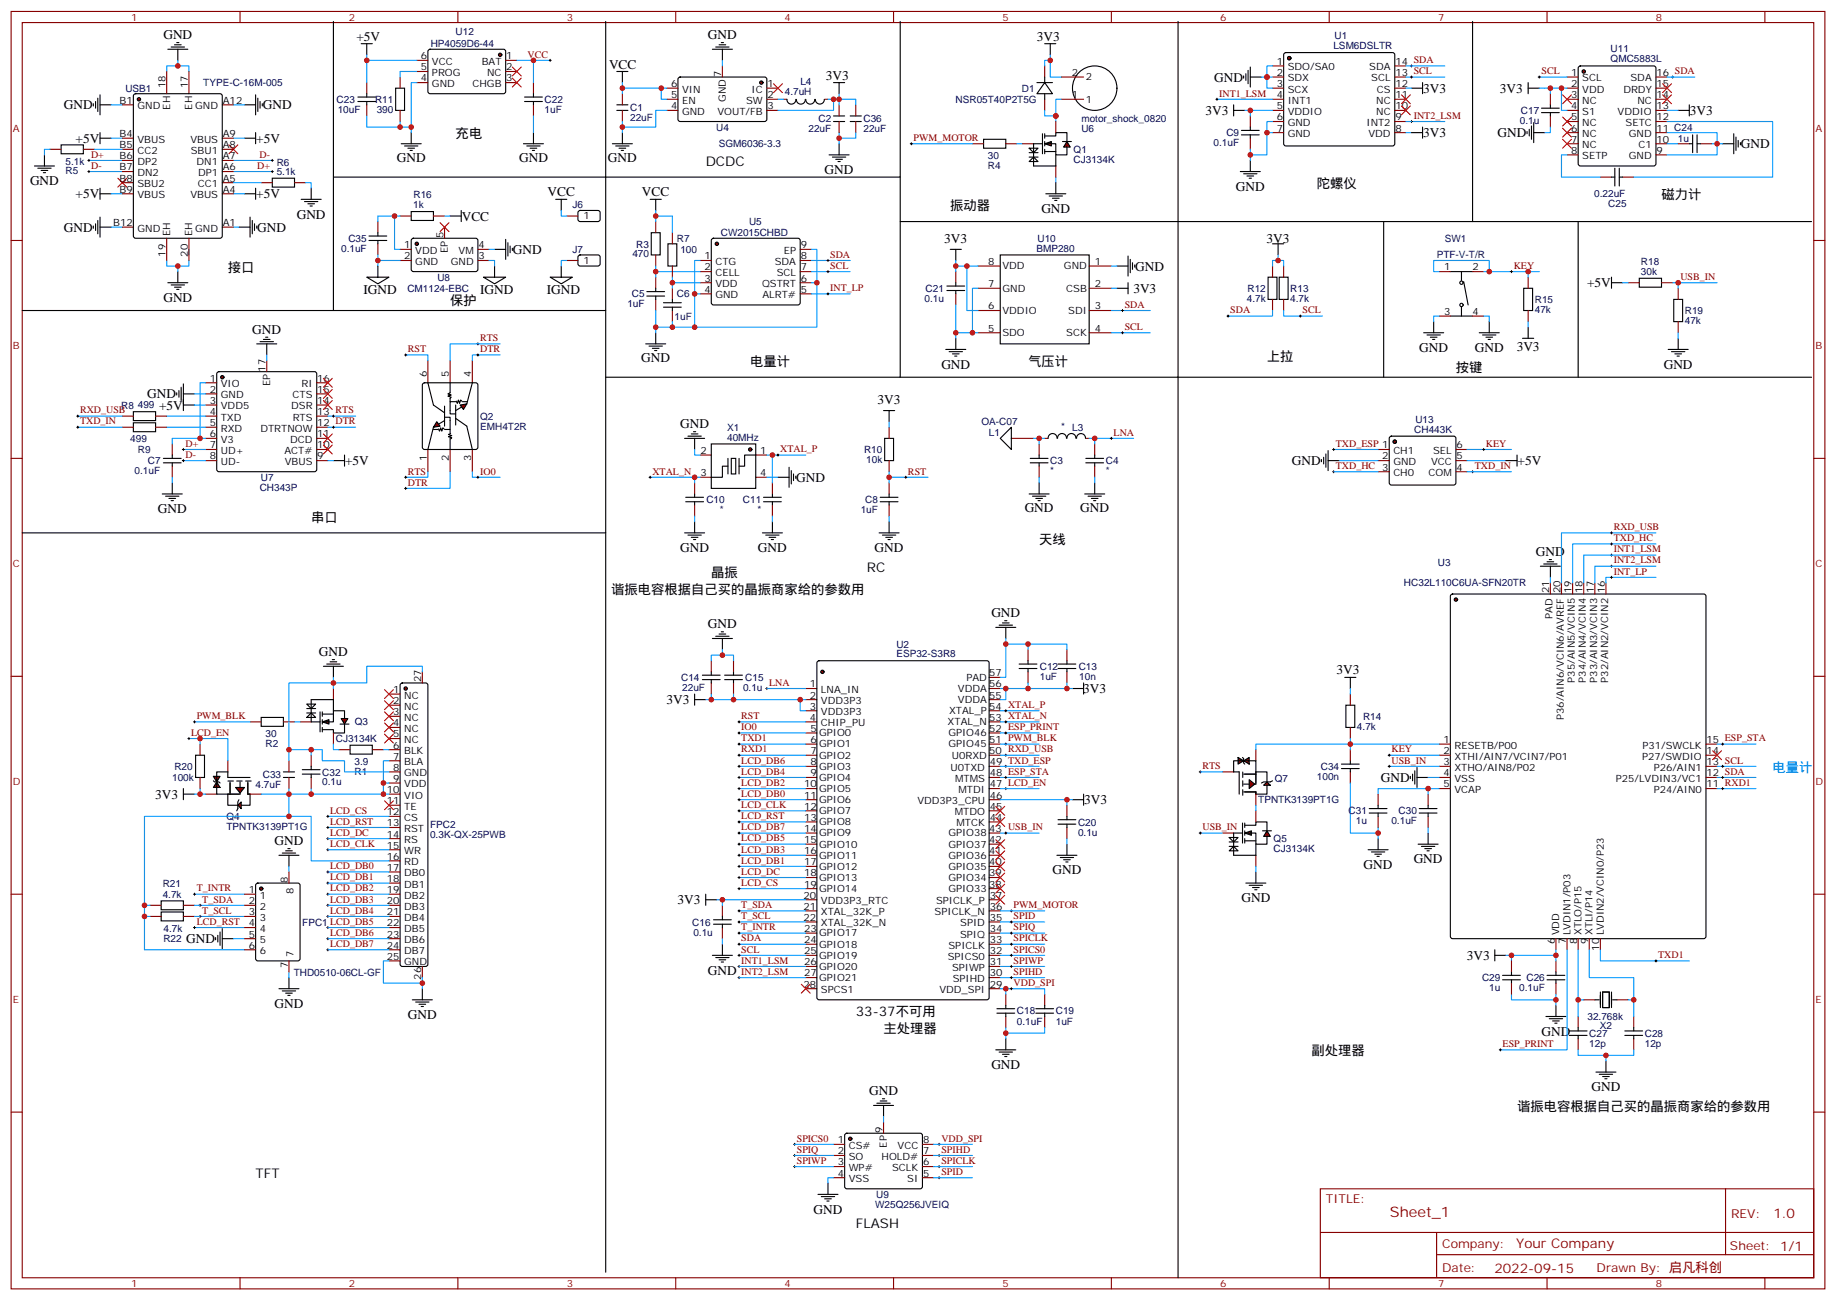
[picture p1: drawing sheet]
<svg xmlns="http://www.w3.org/2000/svg" width="583mm" height="413mm" viewBox="0 0 583 413" stroke-linecap="round" stroke-linejoin="round" font-family="sans-serif">
<defs><g id="words">
<text font-size="4.6" fill="#800" x="441.2" y="386.3">Sheet_1</text>
<g font-size="4.2">
<text x="51.9" y="12.5">GND</text>
<text x="113.1" y="13.2">+5V</text>
<text x="224.7" y="12.4">GND</text>
<text x="329.1" y="13.2">3V3</text>
<text x="193.3" y="22">VCC</text>
<text x="262.1" y="25.5">3V3</text>
<text x="385.4" y="25.9">GND</text>
<text x="451.7" y="29.4">3V3</text>
<text x="476.1" y="29.4">3V3</text>
<text x="20.3" y="34.7">GND</text>
<text x="83.4" y="34.7">GND</text>
<text x="382.6" y="36.5">3V3</text>
<text x="536.4" y="36.5">3V3</text>
<text x="24" y="45.3">+5V</text>
<text x="81.3" y="45.3">+5V</text>
<text x="144.6" y="43.9">充电</text>
<text x="451.7" y="43.5">3V3</text>
<text x="475.4" y="43.5">GND</text>
<text x="552.6" y="47">GND</text>
<text x="126" y="51.3">GND</text>
<text x="164.8" y="51.3">GND</text>
<text x="193" y="51.3">GND</text>
<text x="224" y="52.7">DCDC</text>
<text x="9.5" y="58.8">GND</text>
<text x="261.8" y="55.2">GND</text>
<text x="418" y="59.7">陀螺仪</text>
<text x="24" y="62.9">+5V</text>
<text x="81.3" y="62.9">+5V</text>
<text x="173.8" y="62.2">VCC</text>
<text x="203.8" y="62.2">VCC</text>
<text x="392.3" y="60.5">GND</text>
<text x="527.4" y="63.3">磁力计</text>
<text x="94.2" y="69.3">GND</text>
<text x="146.6" y="70">VCC</text>
<text x="301.6" y="66.8">振动器</text>
<text x="330.6" y="67.6">GND</text>
<text x="20.3" y="73.5">GND</text>
<text x="81.7" y="73.5">GND</text>
<text x="299.7" y="77">3V3</text>
<text x="402.1" y="77">3V3</text>
<text x="162.8" y="80.6">GND</text>
<text x="72.3" y="86.2">接口</text>
<text x="360.4" y="85.9">GND</text>
<text x="51.9" y="95.8">GND</text>
<text x="115.4" y="93.2">IGND</text>
<text x="152.4" y="93.2">IGND</text>
<text x="173.6" y="93.2">IGND</text>
<text x="359.8" y="92.9">3V3</text>
<text x="503.8" y="91.1">+5V</text>
<text x="142.9" y="96.8">保护</text>
<text x="80.1" y="105.9">GND</text>
<text x="450.5" y="111.7">GND</text>
<text x="468.1" y="111.7">GND</text>
<text x="481.4" y="111.3">3V3</text>
<text x="203.6" y="114.8">GND</text>
<text x="238.1" y="116.2">电量计</text>
<text x="298.8" y="116.9">GND</text>
<text x="326.3" y="116.2">气压计</text>
<text x="402.2" y="114.4">上拉</text>
<text x="462.1" y="117.9">按键</text>
<text x="528.1" y="117">GND</text>
<text x="46.7" y="126.4">GND</text>
<text x="50.5" y="129.9">+5V</text>
<text x="278.6" y="128.2">3V3</text>
<text x="215.9" y="135.9">GND</text>
<text x="109.5" y="147.6">+5V</text>
<text x="410.1" y="147.6">GND</text>
<text x="481.7" y="147.6">+5V</text>
<text x="252.8" y="152.9">GND</text>
<text x="50.1" y="162.8">GND</text>
<text x="98.8" y="165.6">串口</text>
<text x="325.3" y="162.4">GND</text>
<text x="342.9" y="162.4">GND</text>
<text x="329.8" y="172.6">天线</text>
<text x="215.9" y="175.2">GND</text>
<text x="240.6" y="175.2">GND</text>
<text x="277.6" y="175.2">GND</text>
<text x="487.5" y="176.5">GND</text>
<text x="225.8" y="183.2">晶振</text>
<text x="275.2" y="181.4">RC</text>
<text x="194" y="188.5">谐振电容根据自己买的晶振商家给的参数用</text>
<text x="314.7" y="195.9">GND</text>
<text x="224.7" y="199.4">GND</text>
<text x="101.2" y="208.2">GND</text>
<text x="424.3" y="213.9">3V3</text>
<text x="343.8" y="219.9">3V3</text>
<text x="211.6" y="223.4">3V3</text>
<text x="438.3" y="248.1">GND</text>
<text x="49.3" y="253.4">3V3</text>
<text x="344.1" y="255.2">3V3</text>
<text x="87.1" y="268.2">GND</text>
<text x="432.9" y="275.7">GND</text>
<text x="448.7" y="274">GND</text>
<text x="334.1" y="277.5">GND</text>
<text x="215.1" y="286.9">3V3</text>
<text x="394.1" y="286.3">GND</text>
<text x="59.1" y="299.3">GND</text>
<text x="465.6" y="304.6">3V3</text>
<text x="224.7" y="309.2">GND</text>
<text x="87.1" y="319.8">GND</text>
<text x="129.5" y="323.4">GND</text>
<text x="271.6" y="322.5">33-37不可用</text>
<text x="280.5" y="327.8">主处理器</text>
<text x="489.3" y="328.6">GND</text>
<text x="416.3" y="334.9">副处理器</text>
<text x="314.7" y="339.2">GND</text>
<text x="275.9" y="347.5">GND</text>
<text x="505.2" y="346.3">GND</text>
<text x="481.5" y="352.5">谐振电容根据自己买的晶振商家给的参数用</text>
<text x="81.1" y="373.7">TFT</text>
<text x="258.2" y="385.1">GND</text>
<text x="271.6" y="389.6">FLASH</text>
</g>
<text font-size="4.2" fill="#00f" x="562.7" y="244.9">电量计</text>
<g font-size="4.2" fill="#800">
<text x="562.9" y="386.5">1.0</text>
<text x="481.3" y="396">Your Company</text>
<text x="474.4" y="403.9">2022-09-15</text>
</g>
<g font-size="3.9" fill="#800">
<text x="420.9" y="381.8">TITLE:</text>
<text x="549.5" y="386.5">REV:</text>
<text x="457.8" y="396">Company:</text>
<text x="549.1" y="396.6">Sheet: 1/1</text>
<text x="457.8" y="403.7">Date:</text>
<text x="506.8" y="403.8">Drawn By: 启凡科创</text>
</g>
<g font-size="3.2" fill="#800">
<text x="41.6" y="6.6">1</text>
<text x="110.8" y="6.6">2</text>
<text x="179.9" y="6.6">3</text>
<text x="249.1" y="6.6">4</text>
<text x="318.2" y="6.6">5</text>
<text x="387.3" y="6.6">6</text>
<text x="456.5" y="6.6">7</text>
<text x="525.6" y="6.6">8</text>
<text x="167.4" y="18.3">VCC</text>
<text x="489.3" y="23.6">SCL</text>
<text x="387" y="30.6">INT1_LSM</text>
<text x="4.1" y="41.7">A</text>
<text x="448.7" y="37.7">INT2_LSM</text>
<text x="576.3" y="41.7">A</text>
<text x="290" y="44.7">PWM_MOTOR</text>
<text x="28.9" y="50">D+</text>
<text x="28.9" y="53.5">D-</text>
<text x="81.7" y="53.6">D+</text>
<text x="82.4" y="50">D-</text>
<text x="263.5" y="81.8">SDA</text>
<text x="263.5" y="85.3">SCL</text>
<text x="480.5" y="85.3">KEY</text>
<text x="533.4" y="88.8">USB_IN</text>
<text x="263.5" y="92.4">INT_LP</text>
<text x="357" y="97.6">SDA</text>
<text x="390.5" y="99.4">SDA</text>
<text x="413.5" y="99.4">SCL</text>
<text x="357" y="104.7">SCL</text>
<text x="4.1" y="110.9">B</text>
<text x="129.5" y="111.8">RST</text>
<text x="152.4" y="108.2">RTS</text>
<text x="152.4" y="111.8">DTR</text>
<text x="576.3" y="110.9">B</text>
<text x="25.4" y="131.2">RXD_USB</text>
<text x="25.4" y="134.7">TXD_IN</text>
<text x="58.9" y="141.7">D+</text>
<text x="247.6" y="143.5">XTAL_P</text>
<text x="353.5" y="138.2">LNA</text>
<text x="424" y="141.7">TXD_ESP 1</text>
<text x="471.7" y="141.7">KEY</text>
<text x="58.9" y="145.3">D-</text>
<text x="424" y="148.8">TXD_HC 3</text>
<text x="468.1" y="148.8">TXD_IN</text>
<text x="129.5" y="154.1">DTR</text>
<text x="129.5" y="150.6">RTS</text>
<text x="152.4" y="150.6">IO0</text>
<text x="207.1" y="150.6">XTAL_N</text>
<text x="288.2" y="150.6">RST</text>
<text x="512.2" y="171.7">TXD_HC</text>
<text x="512.2" y="168.2">RXD_USB</text>
<text x="512.2" y="175.3">INT1_LSM</text>
<text x="512.2" y="178.8">INT2_LSM</text>
<text x="4.1" y="180">C</text>
<text x="512.2" y="182.3">INT_LP</text>
<text x="576.3" y="180">C</text>
<text x="244.1" y="217.6">LNA</text>
<text x="60.7" y="233.5">LCD_EN</text>
<text x="62.4" y="228.2">PWM_BLK</text>
<text x="235.3" y="228.2">RST</text>
<text x="235.3" y="231.7">IO0</text>
<text x="235.3" y="235.2">TXD1</text>
<text x="235.3" y="238.8">RXD1</text>
<text x="441.7" y="238.8">KEY</text>
<text x="235.3" y="242.3">LCD_DB6</text>
<text x="235.3" y="245.8">LCD_DB4</text>
<text x="381.7" y="244.1">RTS</text>
<text x="441.7" y="242.3">USB_IN</text>
<text x="4.1" y="249.2">D</text>
<text x="235.3" y="249.3">LCD_DB2</text>
<text x="576.3" y="249.2">D</text>
<text x="235.3" y="252.9">LCD_DB0</text>
<text x="235.3" y="256.4">LCD_CLK</text>
<text x="104.8" y="258.2">LCD_CS</text>
<text x="104.8" y="261.7">LCD_RST</text>
<text x="235.3" y="259.9">LCD_RST</text>
<text x="235.3" y="263.5">LCD_DB7</text>
<text x="381.7" y="263.5">USB_IN</text>
<text x="104.8" y="265.2">LCD_DC</text>
<text x="104.8" y="268.7">LCD_CLK</text>
<text x="235.3" y="267">LCD_DB5</text>
<text x="104.8" y="275.8">LCD_DB0</text>
<text x="235.3" y="274">LCD_DB1</text>
<text x="235.3" y="270.5">LCD_DB3</text>
<text x="104.8" y="279.3">LCD_DB1</text>
<text x="235.3" y="281.1">LCD_CS</text>
<text x="235.3" y="277.6">LCD_DC</text>
<text x="62.4" y="282.9">T_INTR</text>
<text x="64.2" y="286.4">T_SDA</text>
<text x="104.8" y="282.9">LCD_DB2</text>
<text x="104.8" y="286.4">LCD_DB3</text>
<text x="62.4" y="293.4">LCD_RST</text>
<text x="64.2" y="289.9">T_SCL</text>
<text x="104.8" y="289.9">LCD_DB4</text>
<text x="235.3" y="291.7">T_SCL</text>
<text x="235.3" y="288.1">T_SDA</text>
<text x="321.7" y="291.7">SPID</text>
<text x="321.7" y="288.1">PWM_MOTOR</text>
<text x="104.8" y="297">LCD_DB6</text>
<text x="235.3" y="295.2">T_INTR</text>
<text x="235.3" y="298.7">SDA</text>
<text x="321.7" y="298.7">SPICLK</text>
<text x="321.7" y="295.2">SPIQ</text>
<text x="104.8" y="300.5">LCD_DB7</text>
<text x="235.3" y="305.8">INT1_LSM</text>
<text x="235.3" y="302.3">SCL</text>
<text x="321.7" y="302.3">SPICS0</text>
<text x="321.7" y="305.8">SPIWP</text>
<text x="526.3" y="304">TXD1</text>
<text x="235.3" y="309.3">INT2_LSM</text>
<text x="321.7" y="309.3">SPIHD</text>
<text x="321.7" y="312.8">VDD_SPI</text>
<text x="4.1" y="318.3">E</text>
<text x="576.3" y="318.3">E</text>
<text x="477" y="332.2">ESP_PRINT</text>
<text x="252.9" y="362.2">SPICS0</text>
<text x="252.9" y="365.8">SPIQ</text>
<text x="298.8" y="365.8">SPIHD</text>
<text x="298.8" y="362.2">VDD_SPI</text>
<text x="252.9" y="369.3">SPIWP</text>
<text x="298.8" y="369.3">SPICLK</text>
<text x="298.8" y="372.8">SPID</text>
<text x="41.6" y="408.4">1</text>
<text x="110.8" y="408.4">2</text>
<text x="179.9" y="408.4">3</text>
<text x="249.1" y="408.4">4</text>
<text x="318.2" y="408.4">5</text>
<text x="387.3" y="408.4">6</text>
<text x="456.5" y="408.4">7</text>
<text x="525.6" y="408.4">8</text>
</g>
<g font-size="3.2" fill="#000080">
<text x="144.6" y="11.2">U12</text>
<text x="136.7" y="15">HP4059D6-44</text>
<text x="423.3" y="15.6">LSM6DSLTR</text>
<text x="423.7" y="12.4">U1</text>
<text x="511.3" y="16.5">U11</text>
<text x="511.3" y="19.7">QMC5883L</text>
<text x="39.8" y="29.2">USB1</text>
<text x="64.5" y="27.4">TYPE-C-16M-005</text>
<text x="254.1" y="26.9">L4</text>
<text x="324.4" y="29.1">D1</text>
<text x="106.8" y="32.6">C23</text>
<text x="107.2" y="35.8">10uF</text>
<text x="119.1" y="32.7">R11</text>
<text x="119.6" y="35.8">390</text>
<text x="172.9" y="35.8">1uF</text>
<text x="172.9" y="32.6">C22</text>
<text x="200" y="35.3">C1</text>
<text x="249.1" y="30.1">4.7uH</text>
<text x="303.3" y="32.7">NSR05T40P2T5G</text>
<text x="200" y="38.4">22uF</text>
<text x="227.4" y="41.6">U4</text>
<text x="256.6" y="42">22uF</text>
<text x="259.8" y="38.8">C2</text>
<text x="274.1" y="42">22uF</text>
<text x="274.1" y="38.8">C36</text>
<text x="343.3" y="38.6">motor_shock_0820</text>
<text x="343.3" y="41.8">U6</text>
<text x="482.4" y="39.4">0.1u</text>
<text x="482.8" y="36.2">C17</text>
<text x="228.2" y="46.7">SGM6036-3.3</text>
<text x="385.2" y="46.4">0.1uF</text>
<text x="389.3" y="43.2">C9</text>
<text x="532.6" y="45">1u</text>
<text x="20.8" y="52.3">5.1k</text>
<text x="87.8" y="52.5">R6</text>
<text x="313.6" y="50.6">30</text>
<text x="313.6" y="53.5">R4</text>
<text x="340.8" y="51.7">CJ3134K</text>
<text x="340.8" y="48.5">Q1</text>
<text x="20.8" y="55.3">R5</text>
<text x="87.8" y="55.5">5.1k</text>
<text x="131.3" y="62.9">R16</text>
<text x="506.1" y="62.5">0.22uF</text>
<text x="510.5" y="65.8">C25</text>
<text x="131.2" y="66.1">1k</text>
<text x="181.7" y="66.1">J6</text>
<text x="237.8" y="71.3">U5</text>
<text x="110.6" y="76.7">C35</text>
<text x="214.9" y="76.7">R7</text>
<text x="228.8" y="75">CW2015CHBD</text>
<text x="329.3" y="76.7">U10</text>
<text x="458.6" y="76.7">SW1</text>
<text x="108.3" y="79.9">0.1uF</text>
<text x="181.7" y="80.2">J7</text>
<text x="200.7" y="81.7">470</text>
<text x="202" y="78.5">R3</text>
<text x="216" y="80.3">100</text>
<text x="329" y="79.8">BMP280</text>
<text x="456" y="82">PTF-V-T/R</text>
<text x="138.8" y="89.1">U8</text>
<text x="520.9" y="87.2">30k</text>
<text x="520.9" y="84.1">R18</text>
<text x="129.3" y="92.6">CM1124-EBC</text>
<text x="200.6" y="94.4">C5</text>
<text x="214.9" y="94.4">C6</text>
<text x="293.5" y="95.8">0.1u</text>
<text x="293.8" y="92.6">C21</text>
<text x="395.8" y="95.8">4.7k</text>
<text x="396" y="92.7">R12</text>
<text x="409.6" y="95.8">4.7k</text>
<text x="409.6" y="92.7">R13</text>
<text x="199.1" y="97.5">1uF</text>
<text x="214.1" y="101.4">1uF</text>
<text x="487.2" y="99.3">47k</text>
<text x="487.2" y="96.1">R15</text>
<text x="534.8" y="99.7">R19</text>
<text x="534.8" y="102.8">47k</text>
<text x="38.5" y="129.6">R8</text>
<text x="43.8" y="129.6">499</text>
<text x="152.4" y="136.4">EMH4T2R</text>
<text x="152.4" y="133.2">Q2</text>
<text x="230.8" y="136.7">X1</text>
<text x="311.6" y="134.9">OA-C07</text>
<text x="336.8" y="136.5">*</text>
<text x="340.4" y="136.7">L3</text>
<text x="448.9" y="137.3">CH443K</text>
<text x="449.3" y="134.2">U13</text>
<text x="41.3" y="140.2">499</text>
<text x="43.8" y="143.7">R9</text>
<text x="230.8" y="139.8">40MHz</text>
<text x="274.3" y="143.8">R10</text>
<text x="313.9" y="138.5">L1</text>
<text x="46.9" y="147.3">C7</text>
<text x="275" y="146.9">10k</text>
<text x="333.4" y="147.3">C3</text>
<text x="351" y="147.3">C4</text>
<text x="42.7" y="150.5">0.1uF</text>
<text x="82.4" y="155.9">CH343P</text>
<text x="82.8" y="152.6">U7</text>
<text x="333.4" y="150.5">*</text>
<text x="351" y="150.5">*</text>
<text x="224.2" y="159.7">C10</text>
<text x="235.8" y="159.6">C11</text>
<text x="274.6" y="159.6">C8</text>
<text x="228.5" y="162.8">*</text>
<text x="240.4" y="162.8">*</text>
<text x="273.2" y="162.8">1uF</text>
<text x="456.4" y="179.5">U3</text>
<text x="445.7" y="186.1">HC32L110C6UA-SFN20TR</text>
<text x="284.5" y="208.6">ESP32-S3R8</text>
<text x="284.5" y="205.5">U2</text>
<text x="330" y="215.7">1uF</text>
<text x="330.1" y="212.5">C12</text>
<text x="342.4" y="212.5">C13</text>
<text x="342.6" y="215.7">10n</text>
<text x="216.2" y="216.1">C14</text>
<text x="216.6" y="219.3">22uF</text>
<text x="235.9" y="219.3">0.1u</text>
<text x="236.6" y="216.1">C15</text>
<text x="84.3" y="234">30</text>
<text x="112.6" y="230.2">Q3</text>
<text x="430.7" y="231.6">4.7k</text>
<text x="432.7" y="228.4">R14</text>
<text x="84.3" y="236.9">R2</text>
<text x="106.6" y="235.5">CJ3134K</text>
<text x="55.3" y="244.3">R20</text>
<text x="112.5" y="242.8">3.9</text>
<text x="112.5" y="245.8">R1</text>
<text x="419.3" y="244.3">C34</text>
<text x="54.6" y="247.8">100k</text>
<text x="81.1" y="250.1">4.7uF</text>
<text x="83.4" y="247">C33</text>
<text x="102.3" y="249.2">0.1u</text>
<text x="102.3" y="246.1">C32</text>
<text x="404.6" y="248.1">Q7</text>
<text x="418" y="247.5">100n</text>
<text x="399.4" y="254.9">TPNTK3139PT1G</text>
<text x="71.9" y="263.4">TPNTK3139PT1G</text>
<text x="71.9" y="260.3">Q4</text>
<text x="136.5" y="262.8">FPC2</text>
<text x="342.2" y="262">C20</text>
<text x="428.1" y="258.4">C31</text>
<text x="430.4" y="261.6">1u</text>
<text x="441.7" y="261.6">0.1uF</text>
<text x="444" y="258.4">C30</text>
<text x="136.5" y="266">0.3K-QX-25PWB</text>
<text x="342.2" y="265.1">0.1u</text>
<text x="404.3" y="267.2">Q5</text>
<text x="404.3" y="270.4">CJ3134K</text>
<text x="51.7" y="281.6">R21</text>
<text x="51.7" y="284.8">4.7k</text>
<text x="96" y="293.7">FPC1 LCD_DB5</text>
<text x="219.7" y="293.7">C16</text>
<text x="51.9" y="298.9">R22</text>
<text x="51.9" y="295.7">4.7k</text>
<text x="220.1" y="296.9">0.1u</text>
<text x="93.2" y="309.5">THD0510-06CL-GF</text>
<text x="470.4" y="311.3">C29</text>
<text x="484.5" y="311.3">C26</text>
<text x="472.7" y="314.5">1u</text>
<text x="482.2" y="314.5">0.1uF</text>
<text x="322.8" y="321.9">C18</text>
<text x="335.1" y="321.9">C19</text>
<text x="503.9" y="323.7">32.768k</text>
<text x="322.8" y="325.1">0.1uF</text>
<text x="335.1" y="325.1">1uF</text>
<text x="504.5" y="329">C27</text>
<text x="507.8" y="326.4">X2</text>
<text x="522.1" y="329">C28</text>
<text x="504.5" y="332.1">12p</text>
<text x="522.1" y="332.1">12p</text>
<text x="277.8" y="383.2">W25Q256JVEIQ</text>
<text x="278.2" y="380">U9</text>
</g>
<g font-size="3.2">
<text x="133.6" y="22.3">5</text>
<text x="133.6" y="18.8">6</text>
<text x="137.1" y="20.6">VCC</text>
<text x="152.9" y="20.6">BAT</text>
<text x="160.7" y="18.8">1</text>
<text x="160.7" y="22.3">2</text>
<text x="405.3" y="20.6">1</text>
<text x="408.8" y="22.3">SDO/SA0</text>
<text x="434.7" y="22.3">SDA</text>
<text x="442.9" y="20.6">14 SDA</text>
<text x="52.6" y="28" transform="rotate(-90 52.6 28)">18</text>
<text x="59.6" y="28" transform="rotate(-90 59.6 28)">17</text>
<text x="133.6" y="25.9">4</text>
<text x="137.1" y="27.6">GND</text>
<text x="137.1" y="24.1">PROG</text>
<text x="150" y="27.6">CHGB</text>
<text x="154.6" y="24.1">NC</text>
<text x="160.7" y="25.9">3</text>
<text x="213" y="27.6">6</text>
<text x="216.5" y="29.4">VIN</text>
<text x="229" y="24.4" transform="rotate(-90 229 24.4)">7</text>
<text x="238.6" y="29.4">IC</text>
<text x="243.6" y="27.6">1</text>
<text x="340.2" y="24.1">2</text>
<text x="344.7" y="25.5">2</text>
<text x="405.3" y="24.1">2</text>
<text x="405.3" y="27.6">3</text>
<text x="408.8" y="25.9">SDX</text>
<text x="408.8" y="29.4">SCX</text>
<text x="435.3" y="25.9">SCL</text>
<text x="437" y="29.4">CS</text>
<text x="442.9" y="27.6">12</text>
<text x="442.9" y="24.1">13 SCL</text>
<text x="498.8" y="24.1">1</text>
<text x="498.8" y="27.6">2</text>
<text x="502.2" y="25.9">SCL</text>
<text x="502.2" y="29.4">VDD</text>
<text x="515.3" y="29.4">DRDY</text>
<text x="517.6" y="25.9">SDA</text>
<text x="525.8" y="27.6">15</text>
<text x="525.8" y="24.1">16 SDA</text>
<text x="38" y="32.9">B1</text>
<text x="43.6" y="34.7">GND</text>
<text x="54" y="34.8" transform="rotate(-90 54 34.8)">EH</text>
<text x="61" y="34.8" transform="rotate(-90 61 34.8)">EH</text>
<text x="62" y="34.7">GND</text>
<text x="70.7" y="32.9">A12</text>
<text x="213" y="34.7">4</text>
<text x="213" y="31.2">5</text>
<text x="216.5" y="32.9">EN</text>
<text x="230.4" y="32.4" transform="rotate(-90 230.4 32.4)">GND</text>
<text x="236.8" y="32.9">SW</text>
<text x="243.6" y="31.2">2</text>
<text x="243.6" y="34.7">3</text>
<text x="340.2" y="31.2">1</text>
<text x="344.7" y="32.6">1</text>
<text x="405.3" y="31.2">4</text>
<text x="405.3" y="34.7">5</text>
<text x="408.8" y="32.9">INT1</text>
<text x="436.8" y="32.9">NC</text>
<text x="442.9" y="34.7">10</text>
<text x="442.9" y="31.2">11</text>
<text x="498.8" y="31.2">3</text>
<text x="498.8" y="34.7">4</text>
<text x="502.2" y="32.9">NC</text>
<text x="519.7" y="32.9">NC</text>
<text x="525.8" y="34.7">13</text>
<text x="525.8" y="31.2">14</text>
<text x="216.5" y="36.4">GND</text>
<text x="227.7" y="36.4">VOUT/FB</text>
<text x="405.3" y="38.2">6</text>
<text x="405.3" y="41.7">7</text>
<text x="408.8" y="36.4">VDDIO</text>
<text x="408.8" y="40">GND</text>
<text x="433.8" y="40">INT2</text>
<text x="436.8" y="36.4">NC</text>
<text x="442.9" y="41.7">8</text>
<text x="442.9" y="38.2">9</text>
<text x="498.8" y="38.2">5</text>
<text x="498.8" y="41.7">6</text>
<text x="502.2" y="36.4">S1</text>
<text x="502.2" y="40">NC</text>
<text x="513.4" y="36.4">VDDIO</text>
<text x="516" y="40">SETC</text>
<text x="525.8" y="41.7">11 C24</text>
<text x="525.8" y="38.2">12</text>
<text x="38" y="47">B5</text>
<text x="38" y="43.5">B4</text>
<text x="43.6" y="45.3">VBUS</text>
<text x="60.4" y="45.3">VBUS</text>
<text x="70.7" y="43.5">A9</text>
<text x="70.7" y="47">A8</text>
<text x="408.8" y="43.5">GND</text>
<text x="434.4" y="43.5">VDD</text>
<text x="498.8" y="45.3">7</text>
<text x="502.2" y="43.5">NC</text>
<text x="502.2" y="47">NC</text>
<text x="517.1" y="43.5">GND</text>
<text x="520.1" y="47">C1</text>
<text x="525.8" y="45.3">10</text>
<text x="38" y="50.6">B6</text>
<text x="43.6" y="52.3">DP2</text>
<text x="43.6" y="48.8">CC2</text>
<text x="60.6" y="48.8">SBU1</text>
<text x="62.4" y="52.3">DN1</text>
<text x="70.7" y="50.6">A7</text>
<text x="498.8" y="48.8">8</text>
<text x="502.2" y="50.6">SETP</text>
<text x="517.1" y="50.6">GND</text>
<text x="525.8" y="48.8">9</text>
<text x="38" y="57.6">B8</text>
<text x="38" y="54.1">B7</text>
<text x="43.6" y="59.4">SBU2</text>
<text x="43.6" y="55.8">DN2</text>
<text x="62.8" y="59.4">CC1</text>
<text x="62.9" y="55.8">DP1</text>
<text x="70.7" y="54.1">A6</text>
<text x="70.7" y="57.6">A5</text>
<text x="38" y="61.1">B9</text>
<text x="43.6" y="62.9">VBUS</text>
<text x="60.4" y="62.9">VBUS</text>
<text x="70.7" y="61.1">A4</text>
<text x="36" y="71.7">B12</text>
<text x="70.7" y="71.7">A1</text>
<text x="185.2" y="69.6">1</text>
<text x="43.6" y="73.5">GND</text>
<text x="54" y="74.9" transform="rotate(-90 54 74.9)">EH</text>
<text x="61" y="74.9" transform="rotate(-90 61 74.9)">EH</text>
<text x="62" y="73.5">GND</text>
<text x="140.8" y="75.6" transform="rotate(-90 140.8 75.6)">5</text>
<text x="52.6" y="81.4" transform="rotate(-90 52.6 81.4)">19</text>
<text x="59.6" y="81.4" transform="rotate(-90 59.6 81.4)">20</text>
<text x="128.3" y="78.8">1</text>
<text x="128.3" y="82.3">2</text>
<text x="131.8" y="80.5">VDD</text>
<text x="142.2" y="80.2" transform="rotate(-90 142.2 80.2)">EP</text>
<text x="145.5" y="80.5">VM</text>
<text x="151.9" y="82.3">3</text>
<text x="151.9" y="78.8">4</text>
<text x="185.2" y="83.7">1</text>
<text x="223.6" y="82.3">1</text>
<text x="248.8" y="80.5">EP</text>
<text x="254.2" y="82.3">8</text>
<text x="254.2" y="78.8">9</text>
<text x="131.8" y="84.1">GND</text>
<text x="143.1" y="84.1">GND</text>
<text x="223.6" y="85.8">2</text>
<text x="223.6" y="89.4">3</text>
<text x="227.1" y="84.1">CTG</text>
<text x="227.1" y="87.6">CELL</text>
<text x="245.9" y="84.1">SDA</text>
<text x="246.5" y="87.6">SCL</text>
<text x="254.2" y="89.4">6</text>
<text x="254.2" y="85.8">7</text>
<text x="313.7" y="84.1">8</text>
<text x="318.2" y="85.5">VDD</text>
<text x="337.7" y="85.5">GND</text>
<text x="347.5" y="84.1">1</text>
<text x="458.4" y="85.8">1</text>
<text x="467.4" y="85.8">2</text>
<text x="223.6" y="92.9">4</text>
<text x="227.1" y="91.1">VDD</text>
<text x="227.1" y="94.7">GND</text>
<text x="241.9" y="91.1">QSTRT</text>
<text x="242" y="94.7">ALRT#</text>
<text x="254.2" y="92.9">5</text>
<text x="313.7" y="91.1">7</text>
<text x="318.2" y="92.5">GND</text>
<text x="338.5" y="92.5">CSB</text>
<text x="347.5" y="91.1">2</text>
<text x="313.7" y="98.2">6</text>
<text x="318.2" y="99.6">VDDIO</text>
<text x="339.1" y="99.6">SDI</text>
<text x="347.5" y="98.2">3</text>
<text x="458.4" y="99.9">3</text>
<text x="467.4" y="99.9">4</text>
<text x="313.7" y="105.2">5</text>
<text x="318.2" y="106.6">SDO</text>
<text x="338.4" y="106.6">SCK</text>
<text x="347.5" y="105.2">4</text>
<text x="84.3" y="117.9" transform="rotate(-90 84.3 117.9)">17</text>
<text x="135.5" y="119.7" transform="rotate(-90 135.5 119.7)">6</text>
<text x="142.5" y="119.7" transform="rotate(-90 142.5 119.7)">5</text>
<text x="149.6" y="119.7" transform="rotate(-90 149.6 119.7)">4</text>
<text x="66.6" y="121.1">1</text>
<text x="66.6" y="124.6">2</text>
<text x="70.1" y="122.9">VIO</text>
<text x="85.7" y="122.6" transform="rotate(-90 85.7 122.6)">EP</text>
<text x="95.7" y="122.9">RI</text>
<text x="100.7" y="124.6">15</text>
<text x="100.7" y="121.1">16</text>
<text x="66.6" y="128.2">3</text>
<text x="66.6" y="131.7">4</text>
<text x="70.1" y="126.4">GND</text>
<text x="70.1" y="129.9">VDD5</text>
<text x="92.4" y="129.9">DSR</text>
<text x="92.9" y="126.4">CTS</text>
<text x="100.7" y="131.7">13 RTS</text>
<text x="100.7" y="128.2">14</text>
<text x="66.6" y="135.2">5</text>
<text x="70.1" y="133.5">TXD</text>
<text x="70.1" y="137">RXD</text>
<text x="82.7" y="137">DTRTNOW</text>
<text x="92.9" y="133.5">RTS</text>
<text x="100.7" y="135.2">12 DTR</text>
<text x="66.6" y="138.7">6</text>
<text x="66.6" y="142.3">7</text>
<text x="70.1" y="140.5">V3</text>
<text x="92.1" y="140.5">DCD</text>
<text x="100.7" y="142.3">10</text>
<text x="100.7" y="138.7">11</text>
<text x="462.3" y="142.3">6</text>
<text x="66.6" y="145.8">8</text>
<text x="70.1" y="144">UD+</text>
<text x="70.1" y="147.6">UD-</text>
<text x="90.3" y="144">ACT#</text>
<text x="90.4" y="147.6">VBUS</text>
<text x="100.7" y="145.8">9</text>
<text x="135.5" y="146.4" transform="rotate(-90 135.5 146.4)">1</text>
<text x="142.5" y="146.4" transform="rotate(-90 142.5 146.4)">2</text>
<text x="149.6" y="146.4" transform="rotate(-90 149.6 146.4)">3</text>
<text x="222.3" y="144">2</text>
<text x="241.3" y="144">1</text>
<text x="438.8" y="145.8">2</text>
<text x="442.3" y="144">CH1</text>
<text x="442.3" y="147.6">GND</text>
<text x="454.2" y="147.6">VCC</text>
<text x="454.9" y="144">SEL</text>
<text x="462.3" y="149.3">4</text>
<text x="462.3" y="145.8">5</text>
<text x="222.3" y="151.1">3</text>
<text x="241.3" y="151.1">4</text>
<text x="442.3" y="151.1">CH0</text>
<text x="453.4" y="151.1">COM</text>
<text x="491.8" y="188.3" transform="rotate(-90 491.8 188.3)">21</text>
<text x="495.3" y="188.3" transform="rotate(-90 495.3 188.3)">20</text>
<text x="498.8" y="188.3" transform="rotate(-90 498.8 188.3)">19</text>
<text x="502.4" y="188.3" transform="rotate(-90 502.4 188.3)">18</text>
<text x="505.9" y="188.3" transform="rotate(-90 505.9 188.3)">17</text>
<text x="509.4" y="188.3" transform="rotate(-90 509.4 188.3)">16</text>
<text x="492.8" y="196.3" transform="rotate(-90 492.8 196.3)">PAD</text>
<text x="314" y="214.6">57</text>
<text x="124.8" y="219.9">1</text>
<text x="128.3" y="221.7">NC</text>
<text x="133.7" y="216.5" transform="rotate(-90 133.7 216.5)">27</text>
<text x="257.1" y="221.7">2</text>
<text x="257.1" y="218.1">1</text>
<text x="260.6" y="219.9">LNA_IN</text>
<text x="304" y="219.5">VDDA</text>
<text x="306.7" y="216">PAD</text>
<text x="314" y="218.1">56</text>
<text x="314" y="221.7">55</text>
<text x="499.9" y="216.6" transform="rotate(-90 499.9 216.6)">P35/AIN5/VCIN5</text>
<text x="503.4" y="216.6" transform="rotate(-90 503.4 216.6)">P34/AIN4/VCIN4</text>
<text x="506.9" y="216.6" transform="rotate(-90 506.9 216.6)">P33/AIN3/VCIN3</text>
<text x="510.5" y="216.6" transform="rotate(-90 510.5 216.6)">P32/AIN2/VCIN2</text>
<text x="124.8" y="223.4">2</text>
<text x="124.8" y="226.9">3</text>
<text x="128.3" y="225.2">NC</text>
<text x="257.1" y="225.2">3</text>
<text x="260.6" y="226.9">VDD3P3</text>
<text x="260.6" y="223.4">VDD3P3</text>
<text x="301.3" y="226.6">XTAL_P</text>
<text x="304" y="223.1">VDDA</text>
<text x="314" y="225.2">54 XTAL_P</text>
<text x="124.8" y="230.5">4</text>
<text x="124.8" y="234">5</text>
<text x="128.3" y="228.7">NC</text>
<text x="128.3" y="232.2">NC</text>
<text x="257.1" y="228.7">4</text>
<text x="257.3" y="232.2">5</text>
<text x="260" y="233.6">GPIO0</text>
<text x="260.6" y="230.5">CHIP_PU</text>
<text x="300.8" y="230.1">XTAL_N</text>
<text x="301" y="233.6">GPIO46</text>
<text x="314" y="228.7">53 XTAL_N</text>
<text x="314" y="232.2">52 ESP_PRINT</text>
<text x="496.4" y="228.4" transform="rotate(-90 496.4 228.4)">P36/AIN6/VCIN6/AVREF</text>
<text x="124.8" y="237.5">6</text>
<text x="128.3" y="235.8">NC</text>
<text x="128.3" y="239.3">BLK</text>
<text x="257.3" y="239.3">7</text>
<text x="257.3" y="235.8">6</text>
<text x="260" y="237.2">GPIO1</text>
<text x="301" y="237.2">GPIO45</text>
<text x="314" y="235.8">51 PWM_BLK</text>
<text x="314" y="239.3">50 RXD_USB</text>
<text x="458.2" y="235.8">1</text>
<text x="458.2" y="239.3">2</text>
<text x="461.7" y="237.5">RESETB/P00</text>
<text x="521.3" y="237.5">P31/SWCLK</text>
<text x="541.7" y="239.3">14</text>
<text x="541.7" y="235.8">15 ESP_STA</text>
<text x="124.8" y="241.1">7</text>
<text x="124.8" y="244.6">8</text>
<text x="128.3" y="242.8">BLA</text>
<text x="257.3" y="242.8">8</text>
<text x="260" y="244.2">GPIO3</text>
<text x="260" y="240.7">GPIO2</text>
<text x="301.8" y="244.6">U0TXD</text>
<text x="302.1" y="240.7">U0RXD</text>
<text x="314.1" y="242.8">49 TXD_ESP</text>
<text x="458.2" y="242.8">3</text>
<text x="461.7" y="241.1">XTHI/AIN7/VCIN7/P01</text>
<text x="461.7" y="244.6">XTHO/AIN8/P02</text>
<text x="521.2" y="241.1">P27/SWDIO</text>
<text x="524.9" y="244.6">P26/AIN1</text>
<text x="541.7" y="242.8">13 SCL</text>
<text x="122.8" y="251.6">10</text>
<text x="124.8" y="248.1">9</text>
<text x="128.3" y="246.3">GND</text>
<text x="128.3" y="249.9">VDD</text>
<text x="255.3" y="249.9">10</text>
<text x="257.3" y="246.3">9</text>
<text x="260" y="251.3">GPIO5</text>
<text x="260" y="247.8">GPIO4</text>
<text x="303.2" y="248.1">MTMS</text>
<text x="304.3" y="251.6">MTDI</text>
<text x="314.1" y="246.3">48 ESP_STA</text>
<text x="314.1" y="249.9">47 LCD_EN</text>
<text x="458.2" y="246.3">4</text>
<text x="458.2" y="249.9">5</text>
<text x="461.7" y="248.1">VSS</text>
<text x="461.7" y="251.6">VCAP</text>
<text x="512.9" y="248.1">P25/LVDIN3/VC1</text>
<text x="524.9" y="251.6">P24/AIN0</text>
<text x="541.7" y="249.9">11 RXD1</text>
<text x="541.7" y="246.3">12 SDA</text>
<text x="122.8" y="255.2">11</text>
<text x="128.3" y="253.4">VIO</text>
<text x="128.3" y="256.9">TE</text>
<text x="255.3" y="256.9">12</text>
<text x="255.3" y="253.4">11</text>
<text x="260" y="254.8">GPIO6</text>
<text x="291.2" y="255.2">VDD3P3_CPU</text>
<text x="314.1" y="253.4">46</text>
<text x="314.1" y="256.9">45</text>
<text x="122.8" y="258.7">12</text>
<text x="122.8" y="262.2">13</text>
<text x="128.3" y="260.5">CS</text>
<text x="128.3" y="264">RST</text>
<text x="255.3" y="264">14</text>
<text x="255.3" y="260.5">13</text>
<text x="260" y="261.9">GPIO8</text>
<text x="260" y="258.3">GPIO7</text>
<text x="303.1" y="258.7">MTDO</text>
<text x="303.6" y="262.2">MTCK</text>
<text x="314" y="264">43 USB_IN</text>
<text x="314.1" y="260.5">44</text>
<text x="122.8" y="265.7">14</text>
<text x="122.8" y="269.3">15</text>
<text x="128.3" y="267.5">RS</text>
<text x="255.3" y="267.5">15</text>
<text x="260" y="268.9">GPIO10</text>
<text x="260" y="265.4">GPIO9</text>
<text x="301" y="265.4">GPIO38</text>
<text x="301" y="268.9">GPIO37</text>
<text x="314" y="267.5">42</text>
<text x="122.8" y="272.8">16</text>
<text x="128.3" y="271">WR</text>
<text x="128.3" y="274.6">RD</text>
<text x="255.3" y="274.6">17</text>
<text x="255.3" y="271">16</text>
<text x="260" y="276">GPIO12</text>
<text x="260" y="272.5">GPIO11</text>
<text x="301" y="272.5">GPIO36</text>
<text x="301" y="276">GPIO35</text>
<text x="314" y="271">41</text>
<text x="314" y="274.6">40</text>
<text x="91.4" y="280" transform="rotate(-90 91.4 280)">8</text>
<text x="122.8" y="276.3">17</text>
<text x="122.8" y="279.9">18</text>
<text x="128.3" y="278.1">DB0</text>
<text x="128.3" y="281.6">DB1</text>
<text x="255.3" y="281.6">19</text>
<text x="255.3" y="278.1">18</text>
<text x="260" y="279.5">GPIO13</text>
<text x="301" y="279.5">GPIO34</text>
<text x="314" y="278.1">39</text>
<text x="314" y="281.6">38</text>
<text x="78.9" y="283.4">1</text>
<text x="78.9" y="286.9">2</text>
<text x="82.4" y="285.2">1</text>
<text x="93.1" y="283.5" transform="rotate(-90 93.1 283.5)">8</text>
<text x="122.8" y="283.4">19</text>
<text x="122.8" y="286.9">20</text>
<text x="128.3" y="285.2">DB2</text>
<text x="255.1" y="285.2">20</text>
<text x="260" y="283">GPIO14</text>
<text x="260.6" y="286.9">VDD3P3_RTC</text>
<text x="297.1" y="286.9">SPICLK_P</text>
<text x="301" y="283">GPIO33</text>
<text x="314.1" y="285.2">37</text>
<text x="78.9" y="290.4">3</text>
<text x="78.9" y="294">4</text>
<text x="82.4" y="288.7">2</text>
<text x="82.4" y="292.2">3</text>
<text x="122.8" y="290.4">21</text>
<text x="122.8" y="294">22</text>
<text x="128.3" y="288.7">DB3</text>
<text x="128.3" y="292.2">DB4</text>
<text x="255.1" y="292.2">22</text>
<text x="255.1" y="288.7">21</text>
<text x="260.6" y="294">XTAL_32K_N</text>
<text x="260.6" y="290.4">XTAL_32K_P</text>
<text x="296.7" y="290.4">SPICLK_N</text>
<text x="304.8" y="294">SPID</text>
<text x="314.1" y="288.7">36</text>
<text x="314.1" y="292.2">35</text>
<text x="78.9" y="297.5">5</text>
<text x="82.4" y="295.7">4</text>
<text x="82.4" y="299.3">5</text>
<text x="122.8" y="297.5">23</text>
<text x="128.3" y="295.7">DB5</text>
<text x="128.3" y="299.3">DB6</text>
<text x="255.3" y="299.3">24</text>
<text x="255.3" y="295.7">23</text>
<text x="260" y="297.1">GPIO17</text>
<text x="304.8" y="297.5">SPIQ</text>
<text x="314.1" y="295.7">34</text>
<text x="314.1" y="299.3">33</text>
<text x="493.5" y="299.7" transform="rotate(-90 493.5 299.7)">6</text>
<text x="494.9" y="296.8" transform="rotate(-90 494.9 296.8)">VDD</text>
<text x="497.1" y="299.7" transform="rotate(-90 497.1 299.7)">7</text>
<text x="498.5" y="296.8" transform="rotate(-90 498.5 296.8)">LVDIN1/P03</text>
<text x="500.6" y="299.7" transform="rotate(-90 500.6 299.7)">8</text>
<text x="502" y="296.8" transform="rotate(-90 502 296.8)">XTLO/P15</text>
<text x="504.1" y="299.7" transform="rotate(-90 504.1 299.7)">9</text>
<text x="505.5" y="296.8" transform="rotate(-90 505.5 296.8)">XTLI/P14</text>
<text x="509.1" y="296.8" transform="rotate(-90 509.1 296.8)">LVDIN2/VCIN0/P23</text>
<text x="78.9" y="301">6</text>
<text x="82.4" y="302.8">6</text>
<text x="93.1" y="303.6" transform="rotate(-90 93.1 303.6)">7</text>
<text x="122.8" y="301">24</text>
<text x="122.8" y="304.6">25</text>
<text x="128.3" y="302.8">DB7</text>
<text x="255.3" y="302.8">25</text>
<text x="260" y="304.2">GPIO19</text>
<text x="260" y="300.7">GPIO18</text>
<text x="300.8" y="304.6">SPICS0</text>
<text x="301.1" y="301">SPICLK</text>
<text x="314.1" y="302.8">32</text>
<text x="507.6" y="301.7" transform="rotate(-90 507.6 301.7)">10</text>
<text x="91.4" y="307.1" transform="rotate(-90 91.4 307.1)">7</text>
<text x="128.3" y="306.3">GND</text>
<text x="133.7" y="310.9" transform="rotate(-90 133.7 310.9)">26</text>
<text x="255.3" y="309.8">27</text>
<text x="255.3" y="306.3">26</text>
<text x="260" y="311.3">GPIO21</text>
<text x="260" y="307.7">GPIO20</text>
<text x="302.2" y="308.1">SPIWP</text>
<text x="302.4" y="311.6">SPIHD</text>
<text x="314.1" y="306.3">31</text>
<text x="314.1" y="309.8">30</text>
<text x="255.1" y="313.4">28</text>
<text x="260.6" y="315.1">SPCS1</text>
<text x="298.2" y="315.1">VDD_SPI</text>
<text x="314.1" y="313.4">29</text>
<text x="280.1" y="359.6" transform="rotate(-90 280.1 359.6)">9</text>
<text x="265.9" y="362.8">1</text>
<text x="269.4" y="364.5">CS#</text>
<text x="281.5" y="364.2" transform="rotate(-90 281.5 364.2)">EP</text>
<text x="284.9" y="364.5">VCC</text>
<text x="293" y="362.8">8</text>
<text x="265.9" y="366.3">2</text>
<text x="265.9" y="369.8">3</text>
<text x="269.4" y="368.1">SO</text>
<text x="269.4" y="371.6">WP#</text>
<text x="279.8" y="368.1">HOLD#</text>
<text x="283.2" y="371.6">SCLK</text>
<text x="293" y="369.8">6</text>
<text x="293" y="366.3">7</text>
<text x="265.9" y="373.3">4</text>
<text x="269.4" y="375.1">VSS</text>
<text x="288" y="375.1">SI</text>
<text x="293" y="373.3">5</text>
</g>
</g></defs>
<g fill="none" stroke="#870000" stroke-width=".35">
<path d="M3.5 3.6h575.8v405.4h-575.8zM7.1 7.2h568.6v398.2h-568.6zM76.2 3.6v3.6M145.3 3.6v3.6M214.5 3.6v3.6M283.6 3.6v3.6M352.8 3.6v3.6M421.9 3.6v3.6M491.1 3.6v3.6M560.2 3.6v3.6M3.5 76.3h3.6M575.7 76.3h3.6"/>
<path d="M3.5 145.5h3.6M575.7 145.5h3.6M3.5 214.6h3.6M575.7 214.6h3.6M3.5 283.7h3.6M575.7 283.7h3.6M3.5 352.9h3.6M575.7 352.9h3.6M419.1 377.2h156.6v28.2h-156.6zM547.7 377.2v20.9M419.1 391.1h156.5M456 398.1h119.6"/>
<path d="M456 391.1v14.1M76.2 405.4v3.6M145.3 405.4v3.6M214.5 405.4v3.6M283.6 405.4v3.6M352.8 405.4v3.6M421.9 405.4v3.6M491.1 405.4v3.6M560.2 405.4v3.6"/>
</g>
<circle cx="409.2" cy="18.5" r=".53" fill="#870000" stroke="#000" stroke-width=".35"/>
<path d="M407.7 16.9l.5-.2h33.8l.5 .2 .2 .5v28.2l-.2 .5-.5 .2h-33.8l-.5-.2-.2-.5v-28.2z" fill="none" stroke="#000" stroke-width=".35"/>
<circle cx="409.2" cy="18.5" r=".53" fill="#870000" stroke="#000" stroke-width=".35"/>
<g fill="none" stroke="#870000" stroke-width=".35">
<path d="M403.9 20.9h3.6M403.9 24.4h3.6M403.9 28h3.6M403.9 31.5h3.6M403.9 35h3.6M403.9 38.6h3.6M442.7 20.9h3.6M442.7 24.4h3.6M442.7 28h3.6M442.7 31.5h3.6M442.7 35h3.6M442.7 38.6h3.6"/>
<path d="M403.9 42.1h3.6M442.7 42.1h3.6M255.8 218.5h3.5M314 214.9h3.5M314 218.5h3.5M255.8 222h3.5M255.8 225.5h3.5M255.8 229.1h3.5M255.8 232.6h3.5M255.8 236.1h3.5M255.8 239.6h3.5M314 222h3.5"/>
<path d="M314 225.5h3.5M314 229.1h3.5M314 232.6h3.5M314 236.1h3.5M314 239.6h3.5M255.8 257.3h3.5M255.8 253.8h3.5M255.8 250.2h3.5M255.8 246.7h3.5M255.8 243.2h3.5M314 257.3h3.5M314 253.8h3.5"/>
<path d="M314 250.2h3.5M314 246.7h3.5M314 243.2h3.5M255.8 264.3h3.5M255.8 267.9h3.5M255.8 271.4h3.5M255.8 274.9h3.5M255.8 278.4h3.5M255.8 260.8h3.5M314 264.3h3.5M314 267.9h3.5M314 271.4h3.5"/>
<path d="M314 274.9h3.5M314 278.4h3.5M314 260.8h3.5M255.8 282h3.5M255.8 299.6h3.5M255.8 296.1h3.5M255.8 285.5h3.5M255.8 289h3.5M255.8 292.6h3.5M314 282h3.5M314 299.6h3.5M314 296.1h3.5"/>
<path d="M314 285.5h3.5M314 289h3.5M314 292.6h3.5M255.8 310.2h3.5M255.8 306.7h3.5M255.8 303.1h3.5M255.8 313.7h3.5M314 310.2h3.5M314 306.7h3.5M314 303.1h3.5M314 313.7h3.5"/>
</g>
<circle cx="261.1" cy="213.2" r=".53" fill="#870000" stroke="#000" stroke-width=".35"/>
<path d="M460.6 188.7l.5-.2h79.7l.5 .2 .2 .5v107.9l-.2 .5-.5 .3h-79.7l-.5-.3-.2-.5v-107.9zM259.5 209.9l.5-.2h53.3l.6 .4 .1 106.4-.5 .7-53.5 .1-.7-.5v-106.4z" fill="none" stroke="#000" stroke-width=".35"/>
<circle cx="462.1" cy="190.3" r=".53" fill="#870000" stroke="#000" stroke-width=".35"/>
<g fill="none" stroke="#870000" stroke-width=".35">
<path d="M492.1 185v3.5M495.7 185v3.5M499.2 185v3.5M502.7 185v3.5M506.2 185v3.5M509.8 185v3.5M456.8 236.1h3.6M456.8 239.6h3.6M541.5 236.1h3.5M541.5 239.6h3.5M456.8 243.2h3.6M456.8 246.7h3.6"/>
<path d="M456.8 250.2h3.6M541.5 243.2h3.5M541.5 246.7h3.5M541.5 250.2h3.5M493.9 297.9v3.5M497.4 297.9v3.5M500.9 297.9v3.5M504.5 297.9v3.5M508 297.9v3.5"/>
</g>
<path d="M226 75.8l.5-.2h26.8l.5 .2 .2 .5-.1 20-.6 .5-27.1-.1-.4-.6v-19.8z" fill="none" stroke="#000" stroke-width=".35"/>
<circle cx="227.5" cy="77.4" r=".53" fill="#870000" stroke="#000" stroke-width=".35"/>
<path d="M254 79.1h3.5M222.2 82.7h3.6M222.2 86.2h3.6M222.2 89.7h3.6M222.2 93.2h3.6M254 82.7h3.5M254 86.2h3.5M254 89.7h3.5M254 93.2h3.5" fill="none" stroke="#870000" stroke-width=".35"/>
<path d="M69 118.1l.5-.2h30.3l.5 .2 .2 .5v30.4l-.2 .5-.5 .2h-30.3l-.5-.3-.2-.4v-30.4z" fill="none" stroke="#000" stroke-width=".35"/>
<circle cx="70.6" cy="119.7" r=".53" fill="#870000" stroke="#000" stroke-width=".35"/>
<g fill="none" stroke="#870000" stroke-width=".35">
<path d="M84.7 114.4v3.5M65.3 121.5h3.5M65.3 125h3.5M65.3 128.5h3.5M65.3 132h3.5M65.3 135.6h3.5M65.3 139.1h3.5M100.5 121.5h3.6M100.5 125h3.6M100.5 128.5h3.6M100.5 132h3.6M100.5 135.6h3.6"/>
<path d="M100.5 139.1h3.6M321 139.1h7.1M331.6 139.1h1.1M344.7 139.1h1M65.3 142.6h3.5M65.3 146.2h3.5M100.5 142.6h3.6M100.5 146.2h3.6M329.8 140.9v3.5M329.8 147.9v3.5M347.5 140.9v3.5M347.5 147.9v3.5"/>
</g>
<g fill="none" stroke="#000" stroke-width=".35">
<path d="M317.5 139.1l3.5-3.5v7zM332.7 139.1a1.41 1.41 0 0 1 1.4-1.5 1.41 1.41 0 0 1 1.4 1.5M335.7 139.1a1.41 1.41 0 0 1 1.4-1.5 1.41 1.41 0 0 1 1.4 1.5M338.7 139.1a1.41 1.41 0 0 1 1.4-1.5 1.41 1.41 0 0 1 1.4 1.5M341.7 139.1a1.41 1.41 0 0 1 1.4-1.5 1.41 1.41 0 0 1 1.4 1.5M326.7 156.7h6.3M327 146.9h5.7M327 145.5h5.7M327.7 157.4h4.3M328.8 158.2h2.1M329.5 158.9h.7M329.8 144.4v1.1"/>
<path d="M329.8 146.9v1M329.8 153.2v3.5M344.3 156.7h6.4M344.7 146.9h5.6M344.7 145.5h5.6M345.4 157.4h4.2M346.4 158.2h2.1M347.1 158.9h.7M347.5 144.4v1.1M347.5 146.9v1M347.5 153.2v3.5M268.3 359.8l.5-.2h23.3l.5 .2 .2 .5-.1 16.5-.6 .4h-23.6l-.4-.7v-16.2z"/>
</g>
<path d="M328.1 139.1h3.5M329.8 139.1v1.8M345.7 139.1h1.8v1.8M347.5 139.1h12.3M329.8 151.4v1.8M347.5 151.4v1.8" fill="none" stroke="#09f" stroke-width=".35"/>
<path d="M352.4 139.1h.7M352.8 138.7v.8" fill="none" stroke="#000" stroke-width=".32"/>
<circle cx="269.9" cy="361.4" r=".53" fill="#870000" stroke="#000" stroke-width=".35"/>
<g fill="none" stroke="#870000" stroke-width=".35">
<path d="M38.8 33.3h3.5M60 22.7v7M70.6 33.3h3.5M38.8 43.9h3.5M38.8 47.4h3.5M38.8 50.9h3.5M38.8 54.4h3.5M38.8 58h3.5M70.6 43.9h3.5M70.6 47.4h3.5M70.6 50.9h3.5M70.6 54.4h3.5"/>
<path d="M70.6 58h3.5M38.8 61.5h3.5M38.8 72.1h3.5M70.6 61.5h3.5M70.6 72.1h3.5M208.1 70.3v3.5M213.4 73.8v3.6M208.1 80.9v3.5M208.1 87.9v3.6M208.1 95v3.5M213.4 84.4v3.5M213.4 91.5v3.5"/>
<path d="M213.4 98.5v3.6M54.7 140.9v3.5M54.7 147.9v3.5M280.5 356.1v3.5M264.6 363.1h3.5M264.6 366.6h3.5M264.6 370.2h3.5M264.6 373.7h3.5M292.8 363.1h3.5M292.8 366.6h3.5M292.8 370.2h3.5M292.8 373.7h3.5"/>
</g>
<g fill="none" stroke="#000" stroke-width=".35">
<path d="M53.3 15.6h6.3M54.3 14.9h4.3M55.4 14.2h2.1M56.1 13.5h.7M56.4 15.6v3.6M29.6 32.9v.7M30.3 32.2v2.1M31 31.2v4.2M31.7 30.1v6.3M31.7 33.3h3.6M77.6 33.3h3.5M81.1 30.1v6.3"/>
<path d="M81.8 31.2v4.2M82.5 32.2v2.1M83.3 32.9v.7M31.7 42.1v3.5M31.7 59.7v3.6M31.7 43.9h3.6M77.6 43.9h3.5M81.1 42.1v3.5M81.1 59.7v3.6M29.6 71.7v.7M30.3 71v2.1M31 70v4.2"/>
<path d="M31.7 61.5h3.6M31.7 68.9v6.3M31.7 72.1h3.6M75.8 72.1h3.6M77.6 61.5h3.5M79.4 68.9v6.3M80.1 70v4.2M80.8 71v2.1M81.5 71.7v.7M206.4 63.3h3.5M206.7 73.8h2.8v7.1h-2.8zM208.1 63.3v3.5"/>
<path d="M212 77.4h2.8v7h-2.8zM53.3 89.7h6.3M54.3 90.4h4.3M55.4 91.1h2.1M56.1 91.8h.7M56.4 86.2v3.5M205.3 93.9h5.7M205.3 92.5h5.7M208.1 91.5v1M208.1 93.9v1.1M210.6 97.5h5.7M210.6 96.1h5.7"/>
<path d="M213.4 95v1.1M213.4 97.5v1M205 109.1h6.3M206 109.8h4.3M207.1 110.5h2.1M207.8 111.2h.7M208.1 105.6v3.5M56.1 124.6v.7M56.8 123.9v2.1M57.5 122.9v4.2M58.2 125h3.5M58.2 121.8v6.4"/>
<path d="M51.9 145.5h5.6M51.9 146.9h5.6M54.7 144.4v1.1M54.7 146.9v1"/>
</g>
<g fill="none" stroke="#09f" stroke-width=".35">
<path d="M56.4 19.2v1.7M35.3 33.3h3.5M52.9 22.7v-1.8h7.1v1.8M74.1 33.3h3.5M28.2 54.4h10.6M28.2 50.9h10.6M35.3 43.9h3.5M74.1 54.4h12.3M74.1 50.9h12.3M74.1 43.9h3.5M35.3 72.1h3.5M35.3 61.5h3.5"/>
<path d="M60 79.1v1.8M74.1 72.1h1.7M74.1 61.5h3.5M208.1 68.5h5.3v5.3M208.1 66.8v3.5M257.5 79.1h1.8v10.6M52.9 82.7v1.7h7.1v-1.7M56.4 84.4v1.8M208.1 84.4v3.5M208.1 98.5v7.1M208.1 86.2h14.1M213.4 87.9v3.6"/>
<path d="M213.4 89.7h8.8M220.5 93.2v10.6h-7.1M222.2 82.7h-1.7v10.5h1.7M257.5 89.7h1.8v14.1h-38.8M257.5 86.2h12.4M257.5 82.7h12.4M257.5 93.2h12.4M213.4 102.1v1.7h-5.3M61.7 125h3.6M65.3 121.5h-1.8v17.6h1.8"/>
</g>
<g fill="none" stroke="#000" stroke-width=".32">
<path d="M27.9 50.9h.7M27.9 54.4h.7M28.2 50.6v.7M28.2 54.1v.7M86.1 50.9h.7M86.1 54.4h.7M86.4 50.6v.7M86.4 54.1v.7M262.5 86.2h.7M262.5 82.7h.7M262.5 93.2h.7M262.8 82.3v.7"/>
<path d="M262.8 85.8v.7M262.8 92.9v.7"/>
</g>
<path d="M37.4 56.6l2.8 2.8M40.2 56.6l-2.8 2.8M72.7 46l2.8 2.8M75.5 46l-2.8 2.8" fill="none" stroke="#f00" stroke-width=".35"/>
<circle cx="44.1" cy="31.5" r=".53" fill="#870000" stroke="#000" stroke-width=".35"/>
<g fill="none" stroke="#000" stroke-width=".35">
<path d="M42.6 29.9l.4-.2h26.8l.7 .5 .1 44.7-.5 .6-27.1 .1-.6-.5-.1-44.7zM42.3 130.6h7.1v2.9h-7.1zM42.3 134.2h7.1v2.8h-7.1zM58.2 128.5h3.5M58.2 126.8v3.5M144.6 128.5v6.4M144.6 132.8l3.6 2.4M148.2 128.2l-3.6 2.1M51.5 156.7h6.4M52.6 157.4h4.2M53.6 158.2h2.1M54.3 158.9h.7"/>
<path d="M54.7 153.2v3.5M105.8 146.2h3.6M109.4 144.4v3.5"/>
</g>
<g fill="none" stroke="#870000" stroke-width=".35">
<path d="M52.9 22.7v7M52.9 75.6v7.1M60 75.6v7.1M135.8 114.4v7.1M142.9 114.4v7.1M149.9 114.4v7.1M38.8 132h3.5M38.8 135.6h3.5M49.4 132h3.5M49.4 135.6h3.5M135.8 142.6v7.1M142.9 142.6v7.1"/>
<path d="M149.9 142.6v7.1"/>
</g>
<path d="M52.9 132h12.4M52.9 135.6h12.4M61.7 128.5h3.6M63.5 139.1h-8.8v1.8M104.1 132h8.8M104.1 135.6h8.8M54.7 151.4v1.8M58.2 142.6h7.1M58.2 146.2h7.1M104.1 146.2h1.7" fill="none" stroke="#09f" stroke-width=".35"/>
<path d="M105.5 132h.7M105.5 135.6h.7M105.8 131.7v.7M105.8 135.2v.7M57.9 142.6h.7M57.9 146.2h.7M58.2 142.3v.7M58.2 145.8v.7" fill="none" stroke="#000" stroke-width=".32"/>
<path d="M102.7 137.7l2.8 2.8M102.7 127.1l2.8 2.8M102.7 120.1l2.8 2.8M105.5 137.7l-2.8 2.8M105.5 127.1l-2.8 2.8M105.5 120.1l-2.8 2.8M102.7 141.2l2.8 2.8M105.5 141.2l-2.8 2.8" fill="none" stroke="#f00" stroke-width=".35"/>
<path d="M146 128.5l2.2-.3-1.1 1.7z" fill="#870000" stroke="#000" stroke-width=".35"/>
<path d="M137.6 128.5l3.5 2.5M141.1 128.9v6.3M141.1 133.5l-3.5 2.1M142.9 121.5v3.1M142.9 126.4v1.1M144.6 127.5h-1.7v3.8h1.7M146.8 127.5h1.4M148.2 135.2l1.7 7.4M149.9 121.5l-1.7 6.7" fill="none" stroke="#000" stroke-width=".35"/>
<path d="M138.6 133.8l1.1 1.4-2.1 .4z" fill="#870000" stroke="#000" stroke-width=".35"/>
<g fill="none" stroke="#000" stroke-width=".35">
<path d="M331.6 13.9h3.5M333.4 13.9v3.5M329.1 26.2h5M331.6 26.2l2.5 3.5h-5zM331.6 24.4v1.8M331.6 29.7v1.8M391.6 35h3.5M391.6 33.3v3.5M394.8 24.1v.7M395.5 23.4v2.1M396.2 22.3v4.3M396.9 24.4h3.5"/>
<path d="M396.9 21.3v6.3M312.2 44.2h7.1v2.8h-7.1zM335.1 58v3.5M393.7 54.4h6.3M394.1 42.8h5.6M394.1 41.4h5.6M394.8 55.1h4.2M395.8 55.8h2.1M396.5 56.6h.7M396.9 40.3v1.1M396.9 42.8v1.1M396.9 50.9v3.5"/>
<path d="M448 42.1h3.6M451.6 40.3v3.6M332 61.5h6.3M333 62.2h4.3M334.1 62.9h2.1M334.8 63.6h.7M81.5 109.1h6.3M82.5 108.4h4.3M83.6 107.7h2.1M84.3 107h.7M84.7 109.1v3.5M134.3 121.7l.5-.2h16.2l.5 .2 .2 .5v19.7l-.2 .5-.5 .2h-16.2l-.5-.2-.2-.5v-19.7z"/>
<path d="M135.8 121.5l1.8 7M137.6 135.6l-1.8 7M137.6 136.3h1.4M139.2 136.1l.3 .7 .4-1.1 .3 1.1 .4-1.1 .3 .4M141.1 132.4h1.8v3.9h-1.8M142.9 124.6l-.7 .4 1 .3-1 .4 1 .3-.3 .4M142.9 136.3v1M142.9 139.1v3.5M143.1 137.5l-.8 .4 1.1 .3-1.1 .4 1.1 .3-.3 .4M144.8 127.3l.4 .7 .3-1.1 .4 1.1 .3-1.1 .4 .4M280.5 130.3h3.5M280.8 139.1h2.8v7.1h-2.8z"/>
<path d="M282.2 130.3v3.5M225.8 140.9h14.1v14.1h-14.1zM279.4 159.2h5.6M279.4 157.8h5.6M282.2 156.7v1.1M282.2 159.2v1.1M279 169.1h6.4M280.1 169.8h4.2M281.2 170.5h2.1M281.9 171.2h.7M282.2 165.6v3.5M220.5 222h3.5"/>
<path d="M220.5 220.2v3.6"/>
<circle cx="347.5" cy="28" r="7.1"/>
</g>
<g fill="none" stroke="#09f" stroke-width=".35">
<path d="M331.6 35v1.8h3.5M331.6 20.9v-1.7h1.8v5.2h3.5M336.9 31.5h-1.8v7.1M386.3 31.5h17.6M395.1 35h8.8M396.9 35v1.8M400.4 24.4h1.8M403.9 24.4h-1.7v3.6h1.7M403.9 38.6h-1.7v3.5h1.7M446.3 20.9h12.3M446.3 24.4h12.3M446.3 38.6h12.3"/>
<path d="M289.3 45.6h19.4M322.8 45.6h1.8M335.1 56.2v1.8M396.9 47.4v3.5M402.2 42.1v7h-5.3M446.3 42.1h1.7M84.7 112.6v1.8M128.8 112.6h7v1.8M158.7 112.6h-8.8v1.8M158.7 109.1h-15.8v5.3M24.7 132h14.1M24.7 135.6h14.1"/>
<path d="M282.2 133.8v1.8M135.8 149.7v1.7h-7M142.9 149.7v5.3h-14.1M149.9 149.7v1.7h8.8M282.2 149.7v3.5M282.2 151.4h12.4M282.2 163.8v1.8M243.4 218.5h12.4M224 222h31.8M234.6 229.1h21.2M234.6 232.6h21.2M319.3 239.6h10.5"/>
<path d="M317.5 243.2h12.3"/>
</g>
<g fill="none" stroke="#000" stroke-width=".32">
<path d="M385.9 31.5h.7M386.3 31.2v.7M447.7 20.9h.7M447.7 24.4h.7M447.7 38.6h.7M448 20.6v.7M448 24.1v.7M448 38.2v.7M288.9 45.6h.7M289.3 45.3v.7M128.4 112.6h.7M128.8 112.3v.7"/>
<path d="M151.3 112.6h.7M151.3 109.1h.7M151.7 108.8v.7M151.7 112.3v.7M24.3 132h.7M24.3 135.6h.7M24.7 131.7v.7M24.7 135.2v.7M128.4 155h.7M128.4 151.4h.7M128.8 151.1v.7M128.8 154.6v.7"/>
<path d="M151.3 151.4h.7M151.7 151.1v.7M287.2 151.4h.7M287.5 151.1v.7M243.1 218.5h.7M243.4 218.1v.7M234.2 229.1h.7M234.2 232.6h.7M234.6 228.7v.7M234.6 232.2v.7M318.9 239.6h.7M319.3 239.3v.7"/>
<path d="M318.9 243.2h.7M319.3 242.8v.7"/>
</g>
<g fill="none" stroke="#870000" stroke-width=".35">
<path d="M331.6 20.9v3.5M331.6 31.5v3.5M336.9 31.5h7.1M336.9 24.4h7.1M396.9 36.8v3.5M308.7 45.6h3.5M319.3 45.6h3.5M396.9 43.9v3.5M282.2 135.6v3.5M222.2 144.4h3.6M222.2 151.4h3.6M239.9 144.4h3.5"/>
<path d="M239.9 151.4h3.5M282.2 146.2v3.5M282.2 153.2v3.5M282.2 160.3v3.5"/>
</g>
<path d="M444.9 33.6l2.8 2.8M444.9 30.1l2.8 2.8M447.7 33.6l-2.8 2.8M447.7 30.1l-2.8 2.8" fill="none" stroke="#f00" stroke-width=".35"/>
<circle cx="238.1" cy="142.6" r=".53" fill="#870000" stroke="#000" stroke-width=".35"/>
<g fill="none" stroke="#000" stroke-width=".35">
<path d="M501.2 21.1l.4-.2h23.3l.5 .2 .2 .5v30.4l-.2 .5-.5 .2h-23.3l-.4-.3-.3-.4v-30.4zM317.5 80.9h28.2v28.2h-28.2zM217.3 139.1h6.4M218.4 138.4h4.2M219.4 137.7h2.1M220.1 137h.7M220.5 139.1v3.5M217.7 157.8h5.6M217.7 159.2h5.6M220.5 156.7v1.1M220.5 159.2v1.1M231.1 147.9h-1.8v3.5h-3.5"/>
<path d="M231.1 145.5v4.9M232.1 145.5h1.4v4.9h-1.4zM234.6 145.5v4.9M239.9 144.4h-3.5v3.5h-1.8M242.4 157.8h5.6M242.4 159.2h5.6M245.2 156.7v1.1M245.2 159.2v1.1M246.9 151.4h3.6M250.5 148.3v6.3M251.2 149.3v4.3M251.9 150.4v2.1"/>
<path d="M252.6 151.1v.7M217.3 169.1h6.4M218.4 169.8h4.2M219.4 170.5h2.1M220.1 171.2h.7M220.5 165.6v3.5M242 169.1h6.4M243.1 169.8h4.2M244.1 170.5h2.1M244.8 171.2h.7M245.2 165.6v3.5M316.1 199.1h6.3"/>
<path d="M317.1 198.4h4.3M318.2 197.7h2.1M318.9 197h.7M319.3 199.1v3.5M223 214.2h5.6M223 215.7h5.6M225.8 213.2v1M225.8 215.7v1M226.1 202.6h6.4M227.2 201.9h4.2M228.2 201.2h2.2M229 200.5h.7"/>
<path d="M229.3 202.6v3.5M230 214.2h5.7M230 215.7h5.7M232.8 213.2v1M232.8 215.7v1M323.5 210.7h5.6M323.5 212.1h5.6M326.3 209.7v1M326.3 212.1v1.1M335.8 210.7h5.7M335.8 212.1h5.7M338.7 209.7v1"/>
<path d="M338.7 212.1v1.1M340.4 218.5h3.6M344 216.7v3.5M338.7 259v1.1M340.4 253.8h3.6M344 252v3.5M335.5 271.4h6.3M335.8 260.1h5.7M335.8 261.5h5.7M336.5 272.1h4.3M337.6 272.8h2.1M338.3 273.5h.7"/>
<path d="M338.7 261.5v1.1M338.7 267.9v3.5M224 285.5h3.5M224 283.7v3.6M226.5 291.9h5.6M226.5 293.3h5.6M229.3 290.8v1.1M229.3 293.3v1M229.3 299.6v3.5M226.1 303.1h6.4M227.2 303.8h4.2M228.2 304.6h2.2"/>
<path d="M229 305.3h.7M319.3 319v1.1M331.6 319v1.1M316.1 333.1h6.3M316.4 321.5h5.7M316.4 320.1h5.7M317.1 333.8h4.3M318.2 334.5h2.1M318.9 335.2h.7M319.3 321.5v1M319.3 329.6v3.5M328.8 321.5h5.6"/>
<path d="M328.8 320.1h5.6M331.6 321.5v1M277.3 350.8h6.3M278.3 350.1h4.3M279.4 349.4h2.1M280.1 348.7h.7M280.5 350.8v3.5M259.6 379h6.4M260.7 379.7h4.2M262.8 375.5v3.5M261.8 380.4h2.1M262.5 381.1h.7"/>
</g>
<g fill="none" stroke="#870000" stroke-width=".35">
<path d="M310.4 84.4h7.1M310.4 91.5h7.1M310.4 98.5h7.1M345.7 84.4h7.1M345.7 91.5h7.1M345.7 98.5h7.1M310.4 105.6h7.1M345.7 105.6h7.1M220.5 153.2v3.5M245.2 153.2v3.5M220.5 160.3v3.5M245.2 160.3v3.5"/>
<path d="M225.8 209.7v3.5M225.8 216.7v3.5M232.8 209.7v3.5M232.8 216.7v3.5M326.3 206.1v3.6M326.3 213.2v3.5M338.7 206.1v3.6M338.7 213.2v3.5M338.7 255.5v3.5M338.7 262.6v3.5M229.3 287.3v3.5M229.3 294.3v3.6"/>
<path d="M319.3 315.5v3.5M331.6 315.5v3.5M319.3 322.5v3.6M331.6 322.5v3.6"/>
</g>
<g fill="none" stroke="#09f" stroke-width=".35">
<path d="M206.4 151.4h14.1M220.5 142.6v1.8h1.7M222.2 151.4h-1.7v1.8M243.4 144.4h1.8v8.8M243.4 151.4h3.5M245.2 144.4h10.6M220.5 163.8v1.8M245.2 163.8v1.8M225.8 209.7v-1.8h7v1.8M229.3 206.1v1.8M319.3 202.6v12.3h-1.8M319.3 204.4h19.4v1.7"/>
<path d="M319.3 218.5v3.5h-1.8M326.3 216.7v1.8h-8.8M326.3 204.4v1.7M338.7 216.7v1.8h-12.4M338.7 218.5h1.7M225.8 220.2v1.8M232.8 220.2v1.8M254 222v3.5h1.8M317.5 225.5h12.3M317.5 229.1h12.3M317.5 253.8h21.2v1.7M338.7 266.1v1.8"/>
<path d="M227.5 285.5h1.8M229.3 297.9v1.7M255.8 285.5h-26.5v1.8M317.5 296.1h14.1M317.5 299.6h14.1M317.5 292.6h14.1M317.5 313.7h14.1v1.8M317.5 303.1h14.1M317.5 306.7h14.1M317.5 310.2h14.1M319.3 313.7v1.8M319.3 326.1v3.5"/>
<path d="M331.6 326.1v1.7h-12.3M280.5 354.3v1.8M252.2 363.1h12.4M252.2 366.6h12.4M252.2 370.2h12.4M264.6 373.7h-1.8v1.8M296.3 363.1h12.4M296.3 366.6h12.4M296.3 370.2h12.4M296.3 373.7h12.4"/>
</g>
<g fill="none" stroke="#000" stroke-width=".32">
<path d="M206 151.4h.7M206.4 151.1v.7M246.6 144.4h.7M246.9 144v.7M318.9 225.5h.7M318.9 229.1h.7M319.3 225.2v.7M319.3 228.7v.7M320.7 299.6h.7M320.7 296.1h.7M320.7 292.6h.7M321 292.2v.7"/>
<path d="M321 295.7v.7M321 299.3v.7M320.7 303.1h.7M320.7 313.7h.7M320.7 310.2h.7M320.7 306.7h.7M321 302.8v.7M321 306.3v.7M321 309.8v.8M321 313.4v.7M251.9 363.1h.7M251.9 366.6h.7"/>
<path d="M251.9 370.2h.7M252.2 362.8v.7M252.2 366.3v.7M252.2 369.8v.7M297.7 363.1h.7M297.7 366.6h.7M297.7 370.2h.7M297.7 373.7h.7M298.1 362.8v.7M298.1 366.3v.7M298.1 369.8v.7M298.1 373.3v.8"/>
</g>
<path d="M316.1 277l2.8 2.9M316.1 273.5l2.8 2.8M316.1 270l2.8 2.8M316.1 266.5l2.8 2.8M318.9 277l-2.8 2.9M318.9 273.5l-2.8 2.8M318.9 270l-2.8 2.8M318.9 266.5l-2.8 2.8M316.1 280.6l2.8 2.8M318.9 280.6l-2.8 2.8M254.4 312.3l2.8 2.8M257.2 312.3l-2.8 2.8" fill="none" stroke="#f00" stroke-width=".35"/>
<circle cx="502.7" cy="22.7" r=".53" fill="#870000" stroke="#000" stroke-width=".35"/>
<g fill="none" stroke="#870000" stroke-width=".35">
<path d="M497.4 24.4h3.5M497.4 28h3.5M497.4 31.5h3.5M497.4 35h3.5M497.4 38.6h3.5M525.6 24.4h3.6M525.6 28h3.6M525.6 31.5h3.6M525.6 35h3.6M525.6 38.6h3.6M497.4 42.1h3.5M497.4 45.6h3.5"/>
<path d="M497.4 49.1h3.5M525.6 42.1h3.6M525.6 45.6h3.6M525.6 49.1h3.6"/>
</g>
<path d="M333.4 17.4v1.8" fill="none" stroke="#09f" stroke-width=".35"/>
<g fill="#870000" stroke="#000" stroke-width=".35">
<path d="M331.6 45.6l2.1-.7v1.4z"/>
<path d="M338.7 44.9l1 1.8h-2.1z"/>
</g>
<g fill="none" stroke="#000" stroke-width=".35">
<path d="M326.7 47h2.8l-1.4 1.4zM326.7 51.3l1.4-1.5 1.4 1.5zM326.7 48.4h2.8M326.7 49.8h2.8M330.9 42.4v6.4M330.9 45.6h-2.8v7.1h7v-3.6M331.6 43.1h3.5v-1h3.6v2.8M331.6 45.6h3.5v3.5h3.6v-2.4M331.6 48.1h3.5M331.6 42.4v1.5M331.6 44.9v1.4M331.6 47.4v1.4"/>
<path d="M337.3 44.9h2.8M301.6 79.1h3.6M303.4 79.1v3.6M300.6 92.2h5.6M300.6 90.8h5.6M303.4 89.7v1.1M303.4 92.2v1M354.5 91.5h3.6M354.5 84.4h3.6M358.1 81.2v6.4M358.1 89.7v3.5M358.8 82.3v4.2"/>
<path d="M359.5 83.4v2.1M360.2 84.1v.7M300.2 110.9h6.4M301.3 111.6h4.2M302.3 112.3h2.1M303 113h.7M303.4 107.4v3.5M127.2 216.9l.5-.2h7.4l.5 .2 .2 .5v88.6l-.2 .5-.5 .2h-7.4l-.5-.3-.2-.4v-88.6z"/>
</g>
<path d="M335.1 38.6v3.5M324.6 45.6h3.5M335.1 52.7v3.5M303.4 86.2v3.5M303.4 93.2v3.6" fill="none" stroke="#870000" stroke-width=".35"/>
<path d="M303.4 96.8v10.6M303.4 82.7v1.7M306.9 84.4h-3.5v1.8M310.4 84.4h-3.5v14.1h3.5M310.4 91.5h-1.7v14.1M352.8 91.5h1.7M352.8 84.4h1.7M352.8 98.5h12.3M303.4 105.6h7M352.8 105.6h12.3" fill="none" stroke="#09f" stroke-width=".35"/>
<path d="M356 98.5h.7M356.3 98.2v.7M356 105.6h.7M356.3 105.2v.7" fill="none" stroke="#000" stroke-width=".32"/>
<circle cx="128.8" cy="218.5" r=".53" fill="#870000" stroke="#000" stroke-width=".35"/>
<g fill="none" stroke="#870000" stroke-width=".35">
<path d="M134.1 213.2v3.5M123.5 220.2h3.5M123.5 223.8h3.5M123.5 227.3h3.5M123.5 230.8h3.5M123.5 234.4h3.5M123.5 237.9h3.5M123.5 241.4h3.5M123.5 244.9h3.5M123.5 248.5h3.5M123.5 252h3.5M123.5 255.5h3.5"/>
<path d="M123.5 259h3.5M123.5 262.6h3.5M123.5 266.1h3.5M123.5 269.6h3.5M123.5 273.2h3.5M123.5 276.7h3.5M123.5 280.2h3.5M123.5 283.7h3.5M123.5 287.3h3.5M123.5 290.8h3.5M123.5 294.3h3.5M123.5 297.9h3.5"/>
<path d="M123.5 301.4h3.5M123.5 304.9h3.5M134.1 306.7v3.5"/>
</g>
<path d="M136.1 15.8l.4-.2 23.6 .1 .4 .6-.1 13-.6 .4h-23.5l-.5-.7v-12.7z" fill="none" stroke="#000" stroke-width=".35"/>
<circle cx="158.7" cy="17.4" r=".53" fill="#870000" stroke="#000" stroke-width=".35"/>
<path d="M132.3 19.2h3.5M160.5 19.2h3.5M116.4 26.2v3.5M116.4 33.3v3.5M127 24.4v3.6M127 35v3.6M132.3 22.7h3.5M132.3 26.2h3.5M160.5 22.7h3.5M160.5 26.2h3.5M169.3 26.2v3.5M169.3 33.3v3.5" fill="none" stroke="#870000" stroke-width=".35"/>
<g fill="none" stroke="#000" stroke-width=".35">
<path d="M114.7 13.9h3.5M116.4 13.9v3.5M113.6 32.2h5.6M113.6 30.8h5.6M116.4 29.7v1.1M116.4 32.2v1.1M125.6 28h2.8v7h-2.8zM166.5 32.2h5.7M166.5 30.8h5.7M169.3 29.7v1.1M169.3 32.2v1.1M215.4 24.7l.5-.3 27.1 .1 .4 .7v12.9l-.7 .5-27.1-.1-.4-.6v-12.7z"/>
<path d="M127.4 45.6h6.3M128.4 46.3h4.2M129.5 47h2.1M130.2 47.7h.7M130.5 42.1v3.5M166.2 45.6h6.3M167.2 46.3h4.2M168.3 47h2.1M169 47.7h.7M169.3 42.1v3.5"/>
</g>
<path d="M116.4 17.4v1.8M132.3 19.2h-15.9v7M164 19.2h10.6M169.3 19.2v7M116.4 36.8v3.5h10.6M127 38.6v1.7h3.5M132.3 26.2h-1.8v15.9M132.3 22.7h-5.3v1.7M169.3 36.8v5.3" fill="none" stroke="#09f" stroke-width=".35"/>
<path d="M162.6 21.3l2.9 2.8M162.6 24.8l2.9 2.8M165.5 21.3l-2.9 2.8M165.5 24.8l-2.9 2.8" fill="none" stroke="#f00" stroke-width=".35"/>
<path d="M174.3 19.2h.7M174.6 18.8v.7" fill="none" stroke="#000" stroke-width=".32"/>
<circle cx="241.7" cy="26.2" r=".53" fill="#870000" stroke="#000" stroke-width=".35"/>
<g fill="none" stroke="#870000" stroke-width=".35">
<path d="M197.6 29.7v3.6M197.6 35v3.6M211.7 28h3.5M211.7 31.5h3.5M211.7 35h3.5M229.3 20.9v3.5M243.4 28h3.5M243.4 31.5h3.5M243.4 35h3.5M248.7 31.5h1.1M261.8 31.5h1M266.3 33.3v3.5"/>
<path d="M266.3 38.6v3.5M508 56.2h3.5M515.1 56.2h3.5M98.8 239.6v3.6M107.6 237.9h3.5M118.2 237.9h3.5M91.7 241.4v3.5M91.7 246.7v3.5M98.8 246.7v3.5M453.3 252v3.5M453.3 259v3.6M493.9 304.9v3.5"/>
<path d="M493.9 312v3.5M502.7 317.3h3.5M513.3 317.3h3.5M500.9 322.5v3.6M500.9 329.6v3.5M518.6 322.5v3.6M518.6 329.6v3.5"/>
</g>
<g fill="none" stroke="#f00" stroke-width=".35">
<path d="M245.5 26.6l2.9 2.8M248.4 26.6l-2.9 2.8M496 37.1l2.8 2.9M496 30.1l2.8 2.8M498.8 37.1l-2.8 2.9M498.8 30.1l-2.8 2.8M527.8 30.1l2.8 2.8M527.8 26.6l2.8 2.8M530.6 30.1l-2.8 2.8M530.6 26.6l-2.8 2.8M496 40.7l2.8 2.8M496 44.2l2.8 2.8"/>
<path d="M498.8 40.7l-2.8 2.8M498.8 44.2l-2.8 2.8M102.7 123.6l2.8 2.8M105.5 123.6l-2.8 2.8M122.1 218.8l2.8 2.9M124.9 218.8l-2.8 2.9M122.1 222.4l2.8 2.8M122.1 225.9l2.8 2.8M122.1 229.4l2.8 2.8M122.1 232.9l2.8 2.9M124.9 222.4l-2.8 2.8M124.9 225.9l-2.8 2.8"/>
<path d="M124.9 229.4l-2.8 2.8M124.9 232.9l-2.8 2.9"/>
</g>
<g fill="none" stroke="#000" stroke-width=".35">
<path d="M226.1 15.6h6.4M227.2 14.9h4.2M228.2 14.2h2.2M229 13.5h.7M229.3 15.6v3.6M195.8 35h3.5M195.8 33.3h3.5M195.8 22.7h3.5M197.6 22.7v3.5M252.6 31.5a1.41 1.41 0 0 1-1.4 1.5 1.41 1.41 0 0 1-1.4-1.5M252.8 31.5a1.41 1.41 0 0 0 1.4 1.5 1.41 1.41 0 0 0 1.4-1.5M255.8 31.5a1.41 1.41 0 0 0 1.4 1.5 1.41 1.41 0 0 0 1.4-1.5"/>
<path d="M261.6 31.5a1.41 1.41 0 0 1-1.4 1.5 1.41 1.41 0 0 1-1.4-1.5M264.6 26.2h3.5M264.6 38.6h3.5M264.6 36.8h3.5M266.3 26.2v3.5M485.1 28h3.5M485.1 26.2v3.5M532.7 35h3.5M536.2 33.3v3.5M194.4 45.6h6.3M195.4 46.3h4.3M196.5 47h2.1"/>
<path d="M197.2 47.7h.7M197.6 42.1v3.5M263.2 49.1h6.3M264.2 49.8h4.3M265.3 50.6h2.1M266 51.3h.7M266.3 45.6v3.5M511.5 56.2h1.1M512.6 53.4v5.6M514 53.4v5.6M514 56.2h1.1M546.8 45.6h3.5"/>
<path d="M550.3 42.4v6.4M551 43.5v4.2M551.7 44.6v2.1M552.4 45.3v.7M488.9 179.7h6.4M490 179h4.2M491.1 178.3h2.1M491.8 177.6h.7M492.1 179.7v3.5M102.7 211.4h6.3M103.7 210.7h4.2M104.8 210h2.1"/>
<path d="M105.5 209.3h.7M105.8 211.4v3.5M111.1 236.5h7.1v2.8h-7.1zM90 246.7h3.5M90 244.9h3.5M96 244.2h5.6M96 245.6h5.6M98.8 243.2v1M98.8 245.6v1.1M447.7 246.3v.8M448.4 245.6v2.2M449.1 244.6v4.2"/>
<path d="M449.8 246.7h3.5M449.8 243.5v6.4M450.5 258h5.6M450.5 256.6h5.6M453.3 255.5v1.1M453.3 258v1M434.3 269.6h6.3M435.3 270.3h4.3M436.4 271h2.1M437.1 271.7h.7M437.4 266.1v3.5M450.1 267.9h6.4"/>
<path d="M451.2 268.6h4.2M452.3 269.3h2.1M453 270h.7M453.3 264.3v3.6M474.5 303.1h3.5M474.5 301.4v3.5M491.1 310.9h5.6M491.1 309.5h5.6M493.9 308.4v1.1M493.9 310.9v1.1M493.9 319v3.5M506.2 317.3h1.4"/>
<path d="M508 314.8v4.9M508.7 314.8h2.1v4.9h-2.1zM511.5 314.8v4.9M511.9 317.3h1.4M490.7 322.5h6.4M491.8 323.3h4.2M492.8 324h2.1M493.5 324.7h.7M498.1 328.5h5.7M498.1 327.1h5.7M500.9 326.1v1M500.9 328.5v1.1"/>
<path d="M509.8 336.7v3.5M515.8 328.5h5.6M515.8 327.1h5.6M518.6 326.1v1M518.6 328.5v1.1M506.6 340.2h6.3M507.6 340.9h4.3M508.7 341.6h2.1M509.4 342.3h.7"/>
</g>
<g fill="none" stroke="#09f" stroke-width=".35">
<path d="M229.3 19.2v1.7M197.6 26.2v1.8M197.6 38.6v3.5M209.9 28v3.5h1.8M211.7 28h-14.1v1.7M211.7 35h-3.6v5.3h-10.5M246.9 31.5h1.8M262.8 31.5h3.5M264.6 31.5v3.5h-17.7M266.3 29.7v3.6M488.6 28h7.1M488.6 24.4h8.8"/>
<path d="M497.4 28h-1.7v7h1.7M529.2 38.6h33.5v17.6h-44.1M529.2 24.4h8.8M529.2 35h3.5M266.3 42.1v3.5M497.4 49.1h-1.7v7.1h12.3M529.2 42.1h15.8v3.5h-1.7M529.2 45.6h3.5M546.8 45.6h-1.8v3.5h-15.8M492.1 183.2v1.8M121.7 237.9h1.8M317.5 232.6h12.3"/>
<path d="M123.5 248.5h-1.8v3.5h1.8M123.5 241.4h-1.8v7.1M453.3 246.7h3.5M453.3 250.2v1.8M456.8 250.2h-19.4v1.8M545 246.7h12.4M545 250.2h12.4M545 243.2h12.4M437.4 262.6v3.5M453.3 262.6v1.7M478 303.1h1.8M479.8 315.5v1.8h14.1"/>
<path d="M493.9 303.1h-14.1v1.8M493.9 301.4v3.5M493.9 315.5v3.5M500.9 301.4v15.9h1.8M500.9 317.3v5.2M504.5 301.4v8.8h14.1v7.1h-1.8M508 301.4v3.5h28.2M518.6 317.3v5.2M500.9 333.1v1.8h17.7v-1.8M509.8 334.9v1.8"/>
</g>
<g fill="none" stroke="#000" stroke-width=".32">
<path d="M488.2 24.4h.7M488.6 24.1v.7M530.6 24.4h.7M530.9 24.1v.7M318.9 232.6h.7M319.3 232.2v.7M546.5 250.2h.7M546.5 246.7h.7M546.5 243.2h.7M546.8 242.8v.7M546.8 246.3v.8M546.8 249.9v.7"/>
<path d="M525.3 304.9h.7M525.6 304.6v.7"/>
</g>
<g fill="#870000" stroke="#000" stroke-width=".35">
<path d="M102.3 229.1l2.1-.7v1.4z"/>
<path d="M108.3 228h2.1l-1 1.8z"/>
</g>
<g fill="none" stroke="#000" stroke-width=".35">
<path d="M82.9 227.6h7.1v2.9h-7.1zM97.4 223.4h2.8l-1.4 1.4zM97.4 226.2h2.8M97.4 224.8h2.8M98.8 226.2l1.4 1.4h-2.8zM101.6 225.9v6.3M102.3 226.6h3.5M102.3 225.9v1.4M102.3 228.4v1.4M102.3 230.8v1.4M105.8 225.5v-3.5h-7v7.1h2.8M107.9 229.8h2.9"/>
<path d="M109.4 229.8v2.8h-3.6v-1.1h-3.5M109.4 228v-2.5h-3.6v3.6h-3.5M58.2 252h3.5M58.2 250.2v3.6M72.3 244.9v1.8h7.1M72.4 247.8h1.7M73 248.1v3.9M75.1 247.8h1.8M76.2 248.1v3.9h-3.9v3.5h7.1v-3.5h-.7v-3.9M78 247.8h1.7M130.9 317.3h6.3M131.9 318h4.3"/>
<path d="M133 318.7h2.1M133.7 319.4h.7M134.1 313.7v3.6"/>
</g>
<path d="M105.8 218.5v3.5M79.4 229.1h3.5M90 229.1h3.5M95.2 229.1h3.6M105.8 232.6v3.5M65.3 252h3.5M72.3 241.4v3.5M79.4 252h3.5" fill="none" stroke="#870000" stroke-width=".35"/>
<g fill="none" stroke="#09f" stroke-width=".35">
<path d="M105.8 214.9v3.6M134.1 213.2v-1.8h-17.7v5.3h-24.7v21.2M61.7 229.1h17.7M93.5 229.1h1.7M98.8 237.9v1.7M105.8 236.1v1.8h1.8M91.7 250.2v1.8h7.1M91.7 241.4v-3.5h10.6v3.5h7.1v3.5h14.1M98.8 250.2v1.8h22.9M104.1 259h19.4M104.1 266.1h19.4M104.1 269.6h19.4"/>
<path d="M104.1 276.7h19.4M104.1 262.6h19.4M104.1 297.9h19.4M104.1 294.3h19.4M104.1 290.8h19.4M104.1 287.3h19.4M104.1 283.7h19.4M104.1 280.2h19.4M104.1 301.4h19.4M123.5 304.9h-1.8v7.1h12.4M134.1 310.2v3.5"/>
</g>
<g fill="none" stroke="#000" stroke-width=".32">
<path d="M61.4 229.1h.7M61.7 228.7v.7M103.7 259h.7M104.1 258.7v.7M103.7 266.1h.7M103.7 269.6h.7M103.7 276.7h.7M104.1 265.7v.8M104.1 269.3v.7M104.1 276.3v.7M104.1 279.9v.7M103.7 280.2h.7"/>
<path d="M103.7 283.7h.7M103.7 287.3h.7M103.7 290.8h.7M103.7 294.3h.7M103.7 297.9h.7M104.1 283.4v.7M104.1 286.9v.7M104.1 290.4v.7M104.1 294v.7M104.1 297.5v.7M103.7 301.4h.7M104.1 301v.7"/>
</g>
<path d="M122.1 254.1l2.8 2.8M124.9 254.1l-2.8 2.8" fill="none" stroke="#f00" stroke-width=".35"/>
<g fill="#870000" stroke="#000" stroke-width=".35">
<path d="M74.8 249.9h2.8l-1.4 1.7z"/>
<path d="M75.5 255.5l1.1-1v2.1z"/>
</g>
<path d="M75.8 253.8l-.3 .7v2.1l-.4 .7" fill="none" stroke="#000" stroke-width=".35"/>
<path d="M68.8 248.1l1 1.8h-2.1z" fill="#870000" stroke="#000" stroke-width=".35"/>
<path d="M67.7 247.8l.4 .3h1.4l.3 .4" fill="none" stroke="#000" stroke-width=".35"/>
<path d="M67.7 246.3h2.1l-1 1.8z" fill="#870000" stroke="#000" stroke-width=".35"/>
<g fill="none" stroke="#000" stroke-width=".35">
<path d="M448 28h3.6M451.6 26.2v3.5M10.9 52.7h6.4M12 53.4h4.2M13.1 54.1h2.1M13.8 54.8h.7M14.1 49.1v3.6M19.4 46h7.1v2.8h-7.1zM86.4 56.6h7.1v2.8h-7.1zM98.8 59.7v3.6M95.6 63.3h6.4M96.7 64h4.2"/>
<path d="M97.7 64.7h2.1M98.4 65.4h.7M403.9 77.4h3.6M405.7 77.4v3.5M402.5 87.9h2.8v7.1h-2.8zM406 87.9h2.9v7.1h-2.9zM460.4 86.2h7M463.9 86.2v2.8M463.9 97.5v2.8M464.6 89.4l1.4 7.4M451.9 105.6h6.4M453 106.3h4.2"/>
<path d="M454 107h2.1M454.7 107.7h.7M455.1 102.1v3.5M460.4 100.3h7M469.5 105.6h6.4M470.6 106.3h4.2M471.7 107h2.1M472.4 107.7h.7M472.7 102.1v3.5M426.9 214.9h3.5M428.6 214.9v3.6M427.2 223.8h2.8v7h-2.8z"/>
<path d="M72.3 244.9h-3.5v7.1h3.5M425.8 243.9h5.6M425.8 242.5h5.6M428.6 241.4v1.1M428.6 243.9v1M88.5 271.4h6.4M89.6 270.7h4.2M90.7 270h2.1M91.4 269.3h.7M91.7 271.4v3.5M68.4 297.5v.7M69.1 296.8v2.1"/>
<path d="M69.8 295.7v4.3M70.6 297.9h3.5M70.6 294.7v6.3M81.4 280.4l.4-.2h12.7l.7 .4v23.6l-.4 .7h-13l-.6-.5-.1-23.5zM88.5 313.7h6.4M89.6 314.4h4.2M90.7 315.1h2.1M91.4 315.8h.7M91.7 310.2v3.5"/>
<circle cx="463.9" cy="89.7" r=".53"/>
<circle cx="463.9" cy="96.8" r=".53"/>
</g>
<g fill="none" stroke="#09f" stroke-width=".35">
<path d="M403.9 20.9h-1.7v3.5M446.3 28h1.7M15.9 47.4h-1.8v1.7M30 47.4h8.8M74.1 58h8.8M97 58h1.8v1.7M403.9 84.4v-1.7h3.6v1.7M403.9 98.5v1.8h-14.1M405.7 80.9v1.8M407.5 98.5v1.8h12.3M456.8 86.2h-1.7v-3.5h17.6v3.5h-1.7M472.7 86.2h15.9"/>
<path d="M456.8 100.3h-1.7v1.8M471 100.3h1.7v1.8M525.6 179.7h-19.4v5.3M525.6 176.1h-22.9v8.9M525.6 172.6h-26.4v12.4M525.6 169.1h-29.9v15.9M525.6 183.2h-15.8v1.8M428.6 218.5v1.7M60 234.4h12.3v7M234.6 236.1h21.2M234.6 239.6h21.2M428.6 234.4v1.7"/>
<path d="M441 239.6h15.8M456.8 236.1h-28.2v1.8M61.7 252h3.6M82.9 252h8.8v7h-45.8v42.4h31.7M234.6 257.3h21.2M234.6 253.8h21.2M234.6 250.2h21.2M234.6 246.7h21.2M234.6 243.2h21.2M338.7 253.8h1.7M428.6 248.5v15.8h8.8M91.7 274.9v1.8"/>
<path d="M234.6 278.4h21.2M234.6 274.9h21.2M234.6 271.4h21.2M234.6 267.9h21.2M234.6 264.3h21.2M234.6 260.8h21.2M61.7 283.7h15.9M61.7 294.3h15.9M63.5 287.3h14.1M63.5 290.8h14.1M74.1 297.9h3.5M234.6 282h21.2"/>
<path d="M234.6 289h21.2M234.6 292.6h21.2M234.6 296.1h21.2M234.6 299.6h21.2M317.5 289h14.1M91.7 308.4v1.8M234.6 306.7h21.2M234.6 310.2h21.2M234.6 303.1h21.2M497.4 301.4v31.7h-21.2"/>
</g>
<g fill="none" stroke="#000" stroke-width=".32">
<path d="M389.8 99.9v.7M412.7 99.9v.7M479.4 86.2h.7M479.8 85.8v.7M389.5 100.3h.7M412.4 100.3h.7M511.2 176.1h.7M511.2 179.7h.7M511.5 175.8v.7M511.5 179.3v.7M511.2 183.2h.7M511.5 182.8v.8"/>
<path d="M59.6 234.4h.7M60 234v.7M234.2 236.1h.7M234.2 239.6h.7M234.6 235.8v.7M234.6 239.3v.7M440.6 239.6h.7M441 239.3v.7M103.7 262.6h.7M104.1 262.2v.7M61.4 283.7h.7M61.4 294.3h.7"/>
<path d="M61.7 283.4v.7M61.7 294v.7M63.1 287.3h.8M63.1 290.8h.8M63.5 286.9v.7M63.5 290.4v.7M234.2 289h.7M234.2 296.1h.7M234.2 292.6h.7M234.6 288.7v.7M234.6 292.2v.7M234.6 295.7v.7"/>
<path d="M320.7 289h.7M321 288.7v.7M234.2 310.2h.7M234.2 306.7h.7M234.6 306.3v.7M234.6 309.8v.8M475.9 333.1h.7M476.2 332.8v.7"/>
</g>
<g fill="none" stroke="#870000" stroke-width=".35">
<path d="M15.9 47.4h3.5M26.5 47.4h3.5M82.9 58h3.5M93.5 58h3.5M403.9 84.4v3.5M403.9 95v3.5M407.5 84.4v3.5M407.5 95v3.5M456.8 86.2h3.6M467.4 86.2h3.6M456.8 100.3h3.6M467.4 100.3h3.6"/>
<path d="M428.6 220.2v3.6M428.6 230.8v3.6M428.6 237.9v3.5M428.6 244.9v3.6"/>
</g>
<path d="M316.1 255.9l2.8 2.8M316.1 259.4l2.8 2.8M318.9 255.9l-2.8 2.8M318.9 259.4l-2.8 2.8" fill="none" stroke="#f00" stroke-width=".35"/>
<circle cx="82.9" cy="282" r=".53" fill="#870000" stroke="#000" stroke-width=".35"/>
<g fill="none" stroke="#870000" stroke-width=".35">
<path d="M492.1 29.7v3.6M492.1 36.8v3.5M532.7 45.6h3.5M539.8 45.6h3.5M437.4 252v3.5M437.4 259v3.6M91.7 276.7v3.5M77.6 283.7h3.5M77.6 287.3h3.5M77.6 290.8h3.5M77.6 294.3h3.5M77.6 297.9h3.5"/>
<path d="M77.6 301.4h3.5M91.7 304.9v3.5M479.8 304.9v3.5M479.8 312v3.5"/>
</g>
<g fill="none" stroke="#000" stroke-width=".35">
<path d="M486.1 40v4.2M486.8 38.9v6.4M489.3 34.3h5.6M489.3 35.7h5.6M492.1 33.3v1M492.1 35.7v1.1M484.7 41.7v.7M485.4 41v2.1M486.8 42.1h3.6M536.2 45.6h1.1M537.3 42.8v5.6M538.7 42.8v5.6"/>
<path d="M538.7 45.6h1.1M130.8 75.8l.4-.2 20.1 .1 .4 .6-.1 9.5-.6 .4-20-.1-.5-.6v-9.2zM434.6 256.6h5.7M434.6 258h5.7M437.4 255.5v1.1M437.4 258v1M477 309.5h5.6M477 310.9h5.6M479.8 308.4v1.1M479.8 310.9v1.1"/>
</g>
<path d="M492.1 28v1.7M492.1 40.3v1.8h-1.7" fill="none" stroke="#09f" stroke-width=".35"/>
<circle cx="132.3" cy="77.4" r=".53" fill="#870000" stroke="#000" stroke-width=".35"/>
<path d="M119.9 70.3v3.5M119.9 77.4v3.5M127 79.1h3.5M127 68.5h3.5M137.6 68.5h3.5M141.1 72.1v3.5M151.7 79.1h3.5M179.9 68.5h3.5M127 82.7h3.5M151.7 82.7h3.5M179.9 82.7h3.5" fill="none" stroke="#870000" stroke-width=".35"/>
<g fill="none" stroke="#000" stroke-width=".35">
<path d="M105.8 6.8v91.7h-98.7M192.3 6.8v49.4h-86.5M285.8 6.8v49.4h-93.5v42.3h-86.5M373.9 6.8v63.5h-88.1M467.4 6.8v63.5h-93.5v49.4h-88.1M285.8 56.2v63.5h-93.5M117.1 76.3h5.7M117.1 74.9h5.7M119.9 73.8v1.1M119.9 76.3v1.1M130.5 67.1h7.1v2.9h-7.1zM142.9 68.5h3.5"/>
<path d="M146.4 66.8v3.5M157 79.1h3.5M160.5 76v6.3M161.2 77v4.2M161.9 78.1v2.1M162.6 78.8v.7M176.4 63.3h3.5M178.2 63.3v3.5M183.7 67l.4-.2h6l.4 .7-.1 2.4-.6 .4-5.9-.1-.5-.6v-2.1zM439.2 70.3v49.4M467.4 70.3h107.6M500.9 70.3v49.4"/>
<path d="M116.4 87.9h7.1l-3.6 2.2zM119.9 84.4v3.5M153.5 87.9h7l-3.5 2.2zM157 84.4v3.5M174.6 87.9h7.1l-3.5 2.2zM178.2 84.4v3.5M183.7 81.1l.4-.2h6l.4 .7-.1 2.4-.6 .4h-5.9l-.5-.7v-2.1zM192.3 98.5v70.6h-185.2M575 119.7h-201.1v285.7M192.3 169.1v234.6"/>
</g>
<path d="M125.2 68.5v10.6h1.8M127 68.5h-7.1v1.8M141.1 68.5h1.8M155.2 79.1h1.8M178.2 66.8v1.7h1.7M119.9 80.9v1.8h7.1M119.9 82.7v1.7M155.2 82.7h1.8v1.7M179.9 82.7h-1.7v1.7" fill="none" stroke="#09f" stroke-width=".35"/>
<path d="M139.7 70.7l2.8 2.8M142.5 70.7l-2.8 2.8" fill="none" stroke="#f00" stroke-width=".35"/>
<circle cx="442.7" cy="140.2" r=".53" fill="#870000" stroke="#000" stroke-width=".35"/>
<path d="M441.2 138.6l.5-.2h19.7l.5 .2 .2 .5v14.4l-.7 .4h-20l-.4-.7v-14.1z" fill="none" stroke="#000" stroke-width=".35"/>
<circle cx="442.7" cy="140.2" r=".53" fill="#870000" stroke="#000" stroke-width=".35"/>
<path d="M516.8 89.7h3.5M527.4 89.7h3.5M532.7 91.5v3.5M532.7 102.1v3.5M437.4 142.6h3.6M437.4 146.2h3.6M437.4 149.7h3.6M462.1 142.6h3.6M462.1 146.2h3.6M462.1 149.7h3.6" fill="none" stroke="#870000" stroke-width=".35"/>
<g fill="none" stroke="#000" stroke-width=".32">
<path d="M532.3 89.7h.7M532.7 89.4v.7M423 149.7h.7M423 142.6h.7M423.3 142.3v.7M423.3 149.3v.7M467.1 149.7h.7M467.4 149.3v.7M470.6 142.6h.7M471 142.3v.7M511.2 172.6h.7M511.2 169.1h.7"/>
<path d="M511.5 168.7v.7M511.5 172.3v.7M440.6 243.2h.7M441 242.8v.7M318.9 264.3h.7M319.3 264v.7"/>
</g>
<path d="M515.1 89.7h1.7M530.9 89.7h1.8v1.8M532.7 89.7h12.3M532.7 105.6v1.8M423.3 149.7h14.1M423.3 142.6h14.1M425.1 146.2h12.3M465.7 149.7h14.1M465.7 146.2h12.3M465.7 142.6h14.1M441 243.2h15.8M317.5 264.3h12.3" fill="none" stroke="#09f" stroke-width=".35"/>
<g fill="none" stroke="#000" stroke-width=".35">
<path d="M511.5 89.7h3.6M511.5 87.9v3.6M520.3 88.3h7.1v2.8h-7.1zM531.3 95h2.8v7.1h-2.8zM529.5 110.9h6.4M530.6 111.6h4.2M531.6 112.3h2.2M532.3 113h.7M532.7 107.4v3.5M419.5 145.8v.7M420.2 145.1v2.1M420.9 144v4.3"/>
<path d="M421.6 146.2h3.5M421.6 143v6.3M478 146.2h3.5M481.5 144.4v3.5"/>
</g>
<g fill="#870000" stroke="#000" stroke-width=".35">
<path d="M395.1 264.3l2.1-.7v1.4z"/>
<path d="M402.2 263.6l1 1.8h-2.1z"/>
</g>
<g fill="none" stroke="#000" stroke-width=".35">
<path d="M391.6 244.9h1.7v7.1M394.5 245v1.7M394.5 247.8v1.7M394.5 250.6v1.7M394.8 248.8h3.8v-3.9h3.6v7.1h-3.6v-.7h-3.8M394.8 245.6h3.8M390.2 265.7h2.8l-1.4 1.5zM390.2 270l1.4-1.4 1.4 1.4zM390.2 267.2h2.8M390.2 268.6h2.8M394.4 261.2v6.3M394.4 264.3h-2.8v7.1h7v-3.5"/>
<path d="M395.1 261.9h3.5v-1.1h3.6v2.8M395.1 264.3h3.5v3.6h3.6v-2.5M395.1 266.8h3.5M395.1 261.2v1.4M395.1 263.6v1.4M395.1 266.1v1.4M400.8 263.6h2.8"/>
</g>
<path d="M398.6 237.9v3.5M388.1 244.9h3.5M398.6 252v3.5M398.6 257.3v3.5M388.1 264.3h3.5M398.6 271.4v3.5" fill="none" stroke="#870000" stroke-width=".35"/>
<g fill="#870000" stroke="#000" stroke-width=".35">
<path d="M396.5 247.4l1.8 1.4-1.8 1.4z"/>
<path d="M401.1 249.2l1.1-1.1 1 1.1z"/>
</g>
<path d="M403.9 247.8l-.7 .3h-2.1l-.7 .4" fill="none" stroke="#000" stroke-width=".35"/>
<path d="M394.8 241.4l1.7-1.1v2.2z" fill="#870000" stroke="#000" stroke-width=".35"/>
<path d="M394.4 240.3l.4 .4v1.4l.3 .4" fill="none" stroke="#000" stroke-width=".35"/>
<path d="M393 240.3l1.8 1.1-1.8 1.1z" fill="#870000" stroke="#000" stroke-width=".35"/>
<g fill="none" stroke="#000" stroke-width=".35">
<path d="M269.9 38.6h3.5M269.9 36.8h3.5M483.7 91.5h2.8v7h-2.8zM483.3 107.4h3.5M485.1 103.8v3.6M62.1 239.6h2.8v7.1h-2.8zM391.6 244.9v-3.5h7v3.5M398.6 276.7v3.5M51.2 285.9h7v2.8h-7zM51.2 289.4h7v2.8h-7zM395.5 280.2h6.3M396.5 280.9h4.3"/>
<path d="M397.6 281.6h2.1M398.3 282.3h.7"/>
</g>
<g fill="none" stroke="#000" stroke-width=".32">
<path d="M318.9 236.1h.7M319.3 235.8v.7M546.5 236.1h.7M546.8 235.8v.7M234.2 246.7h.7M234.2 250.2h.7M234.2 243.2h.7M234.2 253.8h.7M234.2 257.3h.7M234.6 242.8v.7M234.6 246.3v.8M234.6 249.9v.7"/>
<path d="M234.6 253.4v.7M234.6 256.9v.7M318.9 246.7h.7M318.9 250.2h.7M319.3 246.3v.8M319.3 249.9v.7M380.6 244.9h.8M381 244.6v.7M234.2 264.3h.7M234.2 260.8h.7M234.2 278.4h.7M234.2 274.9h.7"/>
<path d="M234.2 267.9h.7M234.2 271.4h.7M234.6 260.5v.7M234.6 264v.7M234.6 267.5v.7M234.6 271v.7M234.6 274.6v.7M234.6 278.1v.7M380.6 264.3h.8M381 264v.7M234.2 299.6h.7M234.2 282h.7"/>
<path d="M234.6 281.6v.7M234.6 299.3v.7M234.2 303.1h.7M234.6 302.8v.7"/>
</g>
<g fill="none" stroke="#09f" stroke-width=".35">
<path d="M266.3 31.5h5.3v1.8M271.6 42.1v1.8h-5.3M485.1 86.2v1.7M485.1 102.1v1.7M63.5 234.4v1.7M317.5 236.1h12.3M317.5 239.6h1.8M428.6 236.1h-30v1.8M545 236.1h12.4M63.5 250.2v1.8M91.7 259h7.1v14.2h24.7M317.5 246.7h12.3"/>
<path d="M317.5 250.2h12.3M381 244.9h7.1M398.6 255.5v1.8M381 264.3h7.1M398.6 274.9v1.8M45.9 290.8h1.7M45.9 287.3h1.7M61.7 290.8h1.8M61.7 287.3h1.8"/>
</g>
<path d="M543.6 238.2l2.9 2.9M546.5 238.2l-2.9 2.9M316.1 284.1l2.8 2.8M318.9 284.1l-2.8 2.8" fill="none" stroke="#f00" stroke-width=".35"/>
<path d="M271.6 33.3v3.5M271.6 38.6v3.5M485.1 87.9v3.6M485.1 98.5v3.6M63.5 236.1v3.5M63.5 246.7v3.5M47.6 287.3h3.6M47.6 290.8h3.6M58.2 287.3h3.5M58.2 290.8h3.5" fill="none" stroke="#870000" stroke-width=".35"/>
<g fill="#c00">
<circle cx="208.1" cy="86.2" r=".88"/>
<circle cx="213.4" cy="89.7" r=".88"/>
<circle cx="208.1" cy="103.8" r=".88"/>
<circle cx="208.1" cy="68.5" r=".88"/>
<circle cx="213.4" cy="103.8" r=".88"/>
<circle cx="220.5" cy="93.2" r=".88"/>
<circle cx="220.5" cy="103.8" r=".88"/>
<circle cx="259.3" cy="89.7" r=".88"/>
<circle cx="56.4" cy="20.9" r=".88"/>
<circle cx="56.4" cy="84.4" r=".88"/>
<circle cx="63.5" cy="139.1" r=".88"/>
<circle cx="282.2" cy="151.4" r=".88"/>
<circle cx="402.2" cy="24.4" r=".88"/>
<circle cx="396.9" cy="35" r=".88"/>
<circle cx="402.2" cy="42.1" r=".88"/>
<circle cx="335.1" cy="36.8" r=".88"/>
<circle cx="220.5" cy="151.4" r=".88"/>
<circle cx="245.2" cy="144.4" r=".88"/>
<circle cx="326.3" cy="218.5" r=".88"/>
<circle cx="338.7" cy="218.5" r=".88"/>
<circle cx="319.3" cy="204.4" r=".88"/>
<circle cx="326.3" cy="204.4" r=".88"/>
<circle cx="319.3" cy="218.5" r=".88"/>
<circle cx="229.3" cy="207.9" r=".88"/>
<circle cx="229.3" cy="285.5" r=".88"/>
<circle cx="319.3" cy="327.8" r=".88"/>
<circle cx="319.3" cy="313.7" r=".88"/>
<circle cx="333.4" cy="19.2" r=".88"/>
<circle cx="306.9" cy="84.4" r=".88"/>
<circle cx="303.4" cy="84.4" r=".88"/>
<circle cx="303.4" cy="105.6" r=".88"/>
<circle cx="308.7" cy="105.6" r=".88"/>
<circle cx="130.5" cy="40.3" r=".88"/>
<circle cx="169.3" cy="19.2" r=".88"/>
<circle cx="127" cy="40.3" r=".88"/>
<circle cx="116.4" cy="19.2" r=".88"/>
<circle cx="197.6" cy="40.3" r=".88"/>
<circle cx="197.6" cy="28" r=".88"/>
<circle cx="266.3" cy="31.5" r=".88"/>
<circle cx="264.6" cy="31.5" r=".88"/>
<circle cx="209.9" cy="28" r=".88"/>
<circle cx="495.7" cy="28" r=".88"/>
<circle cx="545" cy="45.6" r=".88"/>
<circle cx="500.9" cy="317.3" r=".88"/>
<circle cx="518.6" cy="317.3" r=".88"/>
<circle cx="509.8" cy="334.9" r=".88"/>
<circle cx="493.9" cy="303.1" r=".88"/>
<circle cx="493.9" cy="317.3" r=".88"/>
<circle cx="453.3" cy="250.2" r=".88"/>
<circle cx="479.8" cy="303.1" r=".88"/>
<circle cx="121.7" cy="252" r=".88"/>
<circle cx="98.8" cy="252" r=".88"/>
<circle cx="98.8" cy="237.9" r=".88"/>
<circle cx="105.8" cy="216.7" r=".88"/>
<circle cx="91.7" cy="237.9" r=".88"/>
<circle cx="225.8" cy="222" r=".88"/>
<circle cx="232.8" cy="222" r=".88"/>
<circle cx="254" cy="222" r=".88"/>
<circle cx="134.1" cy="312" r=".88"/>
<circle cx="91.7" cy="252" r=".88"/>
<circle cx="405.7" cy="82.7" r=".88"/>
<circle cx="437.4" cy="264.3" r=".88"/>
<circle cx="338.7" cy="253.8" r=".88"/>
<circle cx="472.7" cy="86.2" r=".88"/>
<circle cx="492.1" cy="28" r=".88"/>
<circle cx="119.9" cy="82.7" r=".88"/>
<circle cx="125.2" cy="68.5" r=".88"/>
<circle cx="428.6" cy="236.1" r=".88"/>
<circle cx="532.7" cy="89.7" r=".88"/>
<circle cx="485.1" cy="86.2" r=".88"/>
<circle cx="396.9" cy="49.1" r=".88"/>
<circle cx="266.3" cy="43.9" r=".88"/>
<circle cx="63.5" cy="234.4" r=".88"/>
<circle cx="63.5" cy="252" r=".88"/>
<circle cx="45.9" cy="290.8" r=".88"/>
<circle cx="45.9" cy="287.3" r=".88"/>
<circle cx="91.7" cy="259" r=".88"/>
<circle cx="347.5" cy="139.1" r=".88"/>
<circle cx="329.8" cy="139.1" r=".88"/>
<circle cx="121.7" cy="248.5" r=".88"/>
</g>
<use href="#words"/>
</svg>
